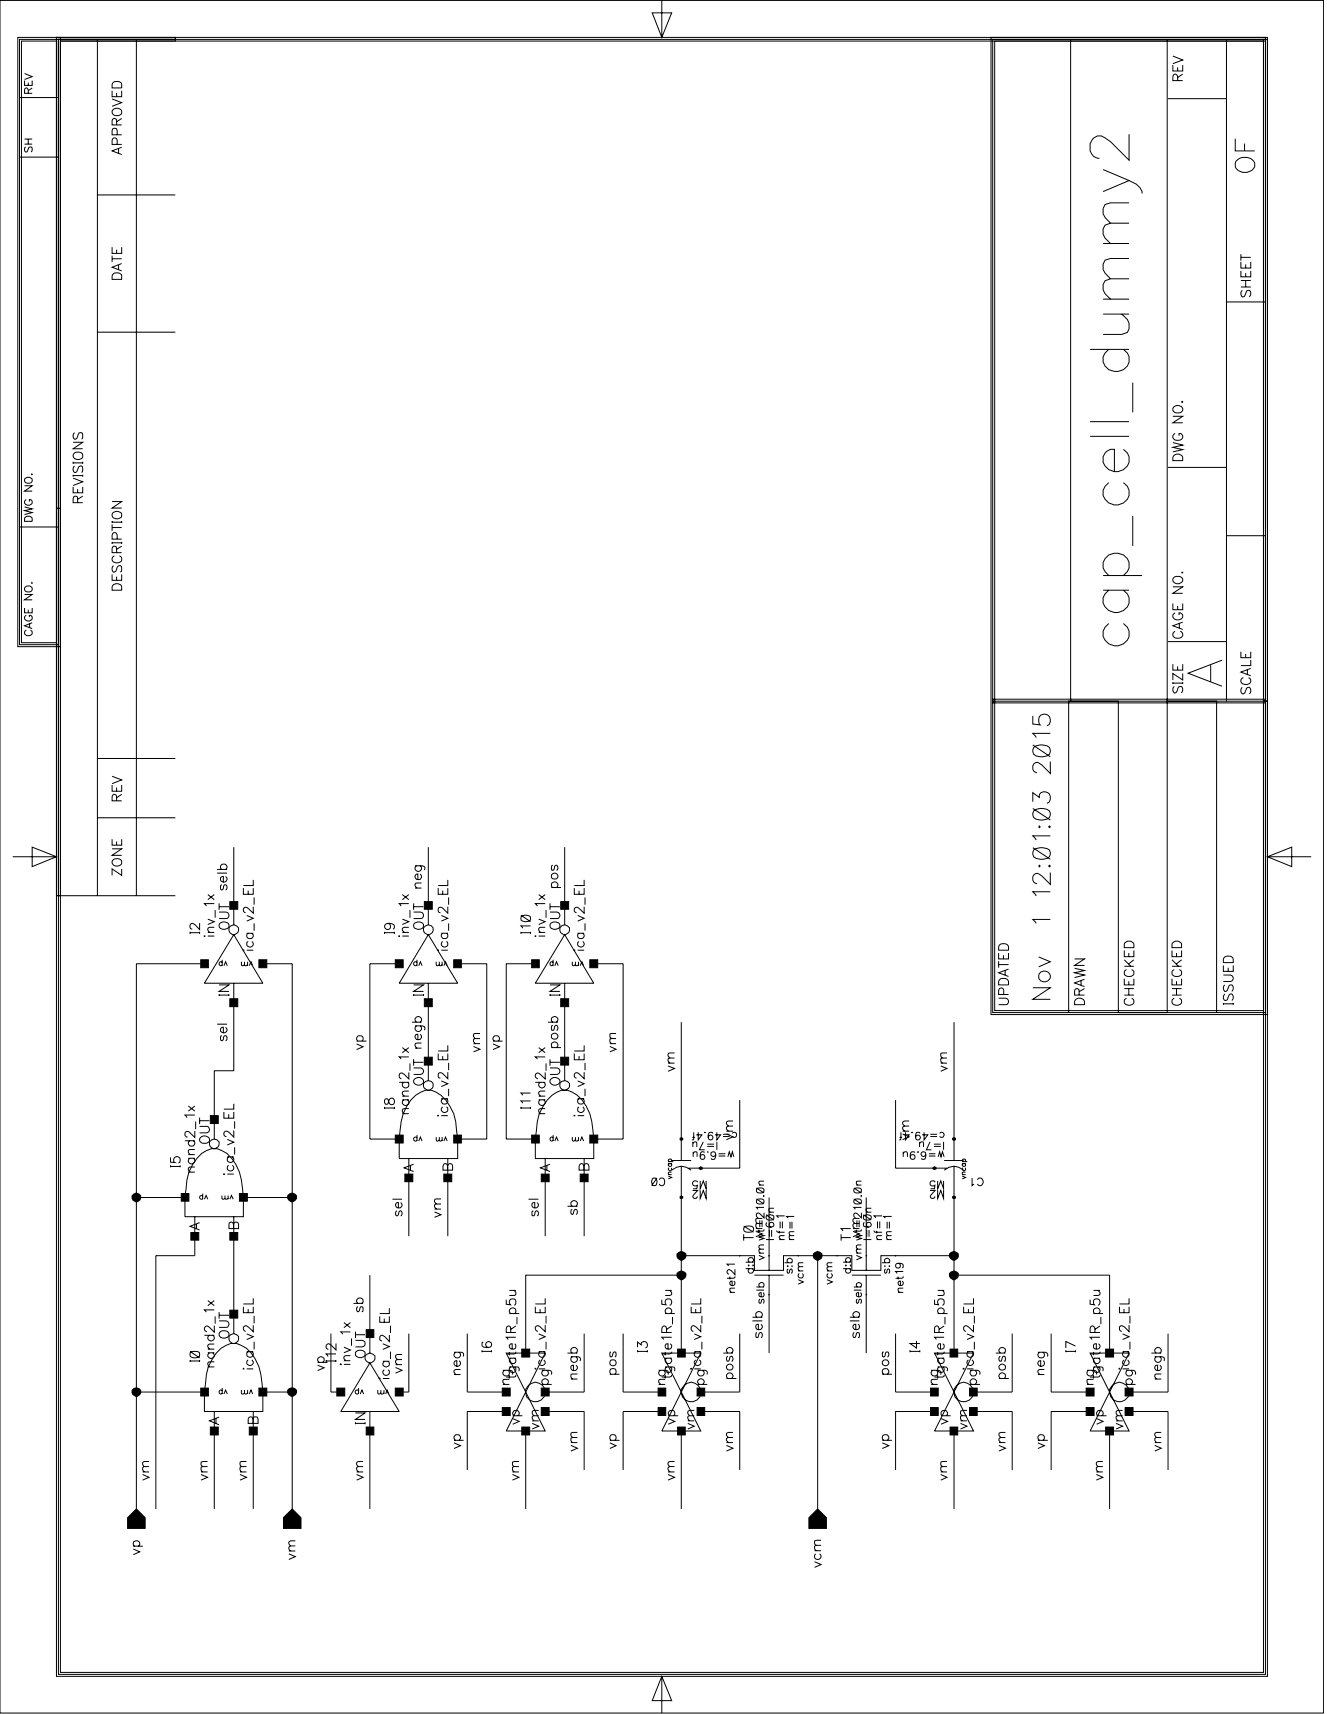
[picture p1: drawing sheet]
<svg xmlns="http://www.w3.org/2000/svg" width="398mm" height="514mm" viewBox="0 0 398 514" stroke-linecap="round" stroke-linejoin="round" font-family="sans-serif">
<g fill="none" stroke="#000" stroke-width=".3">
<path d="M0 .1h396.9v513.6h-396.9M5.3 11.2h12.8v141.2h-1.2v-140.1h-10.5v180.4h10.5v-40.3h1.2v41.5h-12.8zM5.8 11.8h11.7v181.5h-11.7zM16.9 11.2h362.6v1.1h-361.4v489.2h360.8v-489.7h1.2v490.9h-363.2zM16.9 11.2h35.7v1.1h-34.5v256.3h-1.2zM17.5 11.8h362v490.3h-362zM29.2 11.8v256.8M40.9 11.8v256.8M195.6 3.9h5.8l-2.9 7.3zM198.5 .1v11.1M297.2 11.2h82.9v199.1h-1.2v-198h-80.6v290.8h80.6v-92.8h1.2v93.9h-82.9zM297.7 11.8h81.8v291.9h-81.8z"/>
<path d="M321.1 11.8v198.5M350 11.8v198.5M351.7 19.5v1.8h3v-1.8M351.7 16.8l3 1.2-3 1.1M367.8 11.8v198.5M5.8 29.3h11.7M7.4 24.2v1.4h2.3v-1.4M7.4 22.1l2.3 .9-2.3 .8M8.5 28v-1l-.5-.6h-.2l-.3 .2-.1 1.4h2.3M8.5 24.8v.8M9.7 26.4l-1.2 .8M33.6 29.7l2.9 1.1-2.9 1.1"/>
<path d="M33.6 27.2v1.8h2.9v-1.8M34 32.7a1.51 1.51 0 0 1 2.5 1.1 1.5 1.5 0 0 1-1.6 .9 1.5 1.5 0 0 1-1.3-1.4zM34 24.7l.7-.3a1.37 1.37 0 0 1 1.8 1v1h-2.9v-1zM35 37.5v-1.3a.74 .74 0 0 0-.9-.7l-.5 .7v1.3h2.9M35 27.9v1.1M36.5 35.5l-1.5 1M350.3 29.6h17.5M353.1 24.2l-.1-1.6-.4-.4-.6 .2-.3 .6v1.2h3M353.1 20.2v1.1M354.7 22.2l-1.6 1M5.8 47.1h11.7M7.4 43.2h2.3"/>
<path d="M7.4 41.7h2.3M7.7 44.1a.88 .88 0 0 0 .2 1.5l.2-.1 .5-1.3 .7-.1a.97 .97 0 0 1 0 1.5M8.5 41.7v1.5M29.2 58.5h23.4M35.1 43.3v-1.3a.77 .77 0 0 0-.5-.6 .77 .77 0 0 0-.8 .2l-.2 1.7h2.9M35.1 40.4v-1.2l-.2-.6h-1l-.3 .6v1.2h2.9M35.6 44.6v1.3M36.5 44.2l-2.9 1.1 2.9 1.1M330.8 50.8l7.8 3.3a4.6 4.6 0 0 1 3.9 3.9M338.6 40.3v7.7l-5.6-5.5-1.6-1.1a2.75 2.75 0 0 0-4.5 1.7v2.2a2.75 2.75 0 0 0 2.8 2.2M338.6 54.1l-7.8 3.3M370.4 41.6v3.7h5.9"/>
<path d="M370.7 48.3a3.4 3.4 0 0 1 5.6 .6 2.48 2.48 0 0 1-2.3 2.8 2.71 2.71 0 0 1-3.6-2.8zM373.2 43.1v2.2M33.6 74.1v1.9h2.9v-1.9M33.6 76.7v1.9M33.6 77.6h2.9M35 74.9v1.1M35.6 79.5v1.3M36.5 79l-2.9 1.1 2.9 1.1M330.8 73h7.8M338.6 77.5h-5.6l-1.6 .5-.6 1.2v1.6l.6 1.1 1.6 1.7M338.6 66.9h-5.6l-1.6 .6-.6 1.1v1.6l.6 1.2 1.6 1.6M338.6 60.8h-5.6l-1.6 .5-.6 1.2v1.6l.6 1.1 1.6 1.7"/>
<path d="M372.1 78.5v1.9h3v-1.9M372.1 77.2h3M372.1 76.2v2M373.5 79.3v1.1M29.2 99.6h23.4M33.8 82.3a1.62 1.62 0 0 1 2.7 .5v1h-2.9zM330.8 94.2h7.8M330.8 89.7h7.8M336.4 94.2l1.7 1.6 .5 1.2v1.6l-.5 1.1-1.7 .6h-5.6M338.6 83.6h-5.6l-1.6 .6-.6 1.1v1.6l.6 1.2 1.6 1.6M367.8 90.6h11.7M372.1 81.2v1.8h3v-1.8"/>
<path d="M372.1 86.1h3M372.1 84.1h3M372.5 87.1a1.09 1.09 0 0 0-.4 1.1 1.09 1.09 0 0 0 .8 .8 1.89 1.89 0 0 0 .9-1.7 .7 .7 0 0 1 1.1 0 1.35 1.35 0 0 1-.3 1.7M373.5 81.9v1.1M373.5 84.1v2M326.9 104.8h11.7M332.5 104.8a3.6 3.6 0 0 0-1.5 4.5 3.6 3.6 0 0 0 4.3 2.1 3.5 3.5 0 0 0 3.3-2.7 3.5 3.5 0 0 0-1.7-3.9M339.7 114.8v8.9M21.9 132.6h2.9l-2.9 2h2.9M21.9 138.5v.6M21.9 138.8h2.9M22.4 139.7a1.1 1.1 0 0 0-.5 1.1 1.1 1.1 0 0 0 .7 .9l.4-.3 .5-1.1a.73 .73 0 0 1 .5-.5 .73 .73 0 0 1 .7 .2 1.65 1.65 0 0 1-.2 1.7"/>
<path d="M22.4 135.8a1.46 1.46 0 0 1 1.5-.2 1.46 1.46 0 0 1 .9 1.3 1.5 1.5 0 0 1-1.6 .9 1.5 1.5 0 0 1-1.3-1.4zM22.4 129.8a1.1 1.1 0 0 0-.5 1 1.1 1.1 0 0 0 .7 .9l.4-.3 .6-1.4a.7 .7 0 0 1 1.1 0 1.65 1.65 0 0 1-.2 1.7M24.8 138.5v.6M326.9 130.9h11.7M326.9 126.4h11.7M336.9 134.7a3.7 3.7 0 0 1 1.5 4.6 3.7 3.7 0 0 1-4.2 2.1 3.4 3.4 0 0 1-3.4-2.8 3.4 3.4 0 0 1 2.2-3.9h1.2v6.7M351.7 132.7l3 .8-3 .7 3 .6-3 .7M351.7 124.8h3l-3 2h3M351.9 136.8a1.58 1.58 0 0 1 1.9-.5 1.58 1.58 0 0 1 .9 1.8h-3zM352.1 121.9a1.59 1.59 0 0 1 2.6 1.2 1.77 1.77 0 0 1-3 0v-.6zM352.4 130a1.05 1.05 0 0 0-.7 1.2 1.05 1.05 0 0 0 1.1 .8 1.34 1.34 0 0 0 1.9-1.3 .88 .88 0 0 0-1.1-.7v.7M354.5 120.4l.2 .1-.2 .2-.2-.2z"/>
<path d="M5.8 158h11.7M7.4 152l2.3 .6-2.3 .5 2.3 .6-2.3 .6M7.4 145.7h2.3l-2.3 1.6h2.3M7.5 155.2a1.29 1.29 0 0 1 2.2 .4v.7h-2.3zM7.5 143.6a1.17 1.17 0 0 1 1.4-.5 1.17 1.17 0 0 1 .7 1.4 1.17 1.17 0 0 1-1.5 .5 1.17 1.17 0 0 1-.6-1.4zM7.9 149.8a.88 .88 0 0 0-.5 1 .88 .88 0 0 0 .8 .7h.6a.85 .85 0 0 0 .9-.8 .85 .85 0 0 0-.9-.9v.6M9.6 142.1v.3zM21.9 146v1.8h2.9v-1.8M21.9 143.4l2.9 1.1-2.9 1.1M21.9 142.4v.6M21.9 142.6h2.9M23.3 150.7l-.1-1.6-.4-.3-.6 .1-.3 .6v1.2h2.9"/>
<path d="M23.3 146.7v1.1M24.8 148.8l-1.5 .9M24.8 142.4v.6M33.6 150.4h2.9l-2.9 2h2.9M33.6 156.3v.5M33.6 157.3v1.9M33.6 158.2h2.9M33.6 156.6h2.9M34 153.6a1.69 1.69 0 0 1 2.5 .6v.5a1.5 1.5 0 0 1-1.6 .9 1.5 1.5 0 0 1-1.3-1.4zM36.5 156.3v.5M332.5 144.7a3.6 3.6 0 0 0-1.7 4 3.6 3.6 0 0 0 3.4 2.7 3.7 3.7 0 0 0 4.1-2.2 3.7 3.7 0 0 0-1.4-4.5M339.7 154.7v9"/>
<path d="M350.3 140.2h17.5M7.4 178.3h2.3l-2.3 1.6h2.3M7.5 176.1a1.17 1.17 0 0 1 1.4-.4 1.17 1.17 0 0 1 .7 1.4 1.17 1.17 0 0 1-1.5 .4 1.17 1.17 0 0 1-.6-1.4zM9.6 174.7v.3zM33.6 172.3v1.7h2.9v-1.7M33.6 162.5v.6M33.6 162.8h2.9M34 175.3a1.64 1.64 0 0 1 2.5 .7v1h-2.9v-1zM34 169.6a1.1 1.1 0 0 0-.4 1.1 1.1 1.1 0 0 0 .7 .9l.4-.3 .6-1.4 .8-.3a1.26 1.26 0 0 1 0 2M34.3 166.7a1.09 1.09 0 0 0-.7 1.2 1.09 1.09 0 0 0 1.1 .9h.7a1.09 1.09 0 0 0 1.1-.9 1.09 1.09 0 0 0-.7-1.2M35 165.7v-1.2a.74 .74 0 0 0-.9-.7l-.5 .7v1.2h2.9M35 172.9v1.1"/>
<path d="M35.1 161.7v-1.2l-.2-.6-.8-.2-.5 .8v1.2h2.9M36.5 163.8l-1.5 .9M36.5 162.5v.6M330.8 177h7.8M330.8 172.6h11.7M332.5 177a3.6 3.6 0 0 0-1.7 4 3.6 3.6 0 0 0 3.4 2.7 3.7 3.7 0 0 0 4.1-2.2 3.7 3.7 0 0 0-1.4-4.5M332.5 172.6a3.7 3.7 0 0 1-1.5-4.6 3.7 3.7 0 0 1 4.3-2.1 3.6 3.6 0 0 1 3.3 2.8 3.6 3.6 0 0 1-1.7 3.9M351.7 176h3l-3 1.9h3M352.1 173.1a1.53 1.53 0 0 1 1.6-.2 1.53 1.53 0 0 1 1 1.3 1.55 1.55 0 0 1-1.7 .9 1.55 1.55 0 0 1-1.3-1.5zM354.3 171.7h.4l-.2 .1zM367.8 160.7h11.7M7.4 182.3v1.5h2.3v-1.5"/>
<path d="M7.9 188.9a.88 .88 0 0 0-.5 1 .88 .88 0 0 0 .8 .7h.6a.88 .88 0 0 0 .9-.7 .88 .88 0 0 0-.6-1M7.9 184.5l-.4 .4a1.1 1.1 0 0 0 1 1.4 1.1 1.1 0 0 0 1.1-1.4l-.8-.4v.5M8.5 182.8v1M8.9 187.1v1.1M9.7 186.7l-2.3 1 2.3 .8M332.5 187a3.6 3.6 0 0 0-1.7 4 3.6 3.6 0 0 0 3.4 2.7 3.7 3.7 0 0 0 4.1-2.2 3.7 3.7 0 0 0-1.4-4.5M350.3 192.4h17.5M351.7 199.2v1.8h3v-1.8M351.7 181v1.8h3v-1.8M352.4 189.4a1.05 1.05 0 0 0-.5 1.5 1.8 1.8 0 0 0 2.8-.3 1.08 1.08 0 0 0-.8-1.2M352.4 183.8a1.09 1.09 0 0 0-.7 1.2 1.09 1.09 0 0 0 1.1 .9h.8a1.06 1.06 0 0 0 1.1-1.1 1.06 1.06 0 0 0-1.1-1v.6M353.1 181.7v1.1"/>
<path d="M353.1 199.9v1.1M353.7 187v1.3M354.7 186.6l-3 1.1 3 1.1M363.1 199.5v4.8M366.4 198l-10.1 3.9 10.1 3.9M372.1 195.5v1.7h3v-1.7M373.5 196.1v1.1M375.1 197.9v1.7h-3M297.7 209.7h81.8v1.1h-81.8zM297.7 210.3h81.8M309.7 214.7v2.4l2.2 .3a1.87 1.87 0 0 1 0-2.8 1.87 1.87 0 0 1 2.8 .3 1.87 1.87 0 0 1-.8 2.7M315 219.9h-5.3l1 1.3"/>
<path d="M351.7 204.6v.5M351.7 204.9h3M352.1 205.9a1.12 1.12 0 0 0 .3 1.9 2.12 2.12 0 0 0 1-1.7 .7 .7 0 0 1 1.1 0 1.35 1.35 0 0 1-.3 1.7M354.7 202v1.9l-3-1.9v1.9M354.7 204.6v.5M372.5 206.1a1.08 1.08 0 0 0-.4 1.1 1.08 1.08 0 0 0 .8 .9l.4-.3 .4-1.1a.68 .68 0 0 1 .5-.5 .68 .68 0 0 1 .7 .2 1.29 1.29 0 0 1-.3 1.7M372.9 203.2a1.04 1.04 0 0 0-.8 1.3 1.04 1.04 0 0 0 1.2 .8 1.2 1.2 0 0 0 1.5-.4 1.2 1.2 0 0 0-.2-1.6l-.2-.1M374.1 200.9v1.3M375.1 200.4l-3 1.1 3 1.1M29.2 227.5h23.4M33.6 235.4v1.9h2.9v-1.9M33.6 232.8l2.9 1.1-2.9 1.1"/>
<path d="M35 236.2v1.1M36.5 238.2l-1.5 1M309.7 223.4l5.3 3.5M310 224.2a4 4 0 0 1 4.7 0 1.73 1.73 0 0 1-.8 2.5 4.2 4.2 0 0 1-3.9-.5l-.3-.8zM315 228.4v3.5l-3.3-3a1.2 1.2 0 0 0-2 .8v1a1.32 1.32 0 0 0 1.3 1M3.8 256.9h13.1M9.7 254l7.2 2.9-7.2 3zM29.2 245.2h23.4M33.6 254.6h2.9l-2.9 1.9h2.9M33.6 251.7v1.7h2.9v-1.7M34 257.8a1.46 1.46 0 0 1 1.6-.3 1.46 1.46 0 0 1 .9 1.4 1.5 1.5 0 0 1-1.6 .8 1.5 1.5 0 0 1-1.3-1.3zM35 240.2v-1.3a.68 .68 0 0 0-.4-.6 .68 .68 0 0 0-.7 .1l-.3 .5v1.3h2.9"/>
<path d="M35 252.3v1.1M70.1 254v23.3M124.5 259.6l2.6 .2 .3 .3-.1 .8M124.9 259.6a.94 .94 0 0 0-.2 1.4 .94 .94 0 0 0 1.4 0 .94 .94 0 0 0-.1-1.4M128.4 254v23.3M165.8 259.5a1.12 1.12 0 0 0-.4 1.4h.6l.3-1 .6-.4a.88 .88 0 0 1 0 1.5M169.3 254v23.3M309.7 240.4v-2.7l2 1.4a1.7 1.7 0 0 1 1.9-1.7 1.7 1.7 0 0 1 1.4 2.2l-.3 .8-.8 .5M309.7 254.2l5.3 3.5M309.7 242.4l5.3 3.5M310 254.9a4.4 4.4 0 0 1 4.7 0 1.73 1.73 0 0 1-.8 2.5 4.2 4.2 0 0 1-3.9-.5l-.3-.7zM310 243.2a4 4 0 0 1 4.7 0 1.66 1.66 0 0 1-.8 2.5 4.2 4.2 0 0 1-3.9-.5l-.3-.8z"/>
<path d="M311.7 259.5l.2 .2-.2 .3-.2-.3zM311.7 247.7l.2 .2-.2 .3-.2-.3zM314.7 259.5l.3 .2-.3 .3-.2-.3zM314.7 247.7l.3 .2-.3 .3-.2-.3zM315 250.7h-5.3l1 1.2M380.1 256.9l7.2-2.9v5.9zM380.1 256.9h13.1M17.5 268.6v-256.8h35.1h-35.1v256.8h35.1M36.5 260.6v1.9l-2.9-1.9v1.9M57 279.4v.6M57 279.7h2.9M59.9 276.8v2l-1.4-1.5a.87 .87 0 0 0-1.4-.1v1.1l.6 .3"/>
<path d="M59.9 279.4v.6M62.3 275.6l2 .8-2 .8M62.3 279.6h2M62.3 268.3l2 1.5M64.3 278.1l-1.8 .2-.2 .6 .5 .7M64.3 271h-3l.6 .7M64.3 268.3l-2 1.5M64.5 272.9v2.3M65.1 261.8h3M65.1 260.7h3M65.7 273.5h2.1a.98 .98 0 0 1 .9 1 .98 .98 0 0 1-.9 1h-2.1M65.7 270.9v1.9"/>
<path d="M65.7 271.9h3M65.9 277a1.76 1.76 0 0 1 2.8 .3 1.41 1.41 0 0 1-.8 1.4 1.41 1.41 0 0 1-1.5-.2 .97 .97 0 0 1-.5-1.5zM66.5 265.3a.95 .95 0 0 0 0 1.6l.5-.4 .2-1 .4-.2a.95 .95 0 0 1 0 1.6M66.5 260.7a.9 .9 0 0 1-.1-1.3 .9 .9 0 0 1 1.4 0 .9 .9 0 0 1-.2 1.3M67.6 262.8a.93 .93 0 0 1 .2 1.4 .93 .93 0 0 1-1.4 0 .93 .93 0 0 1 .2-1.4h.4v1.7M73 266.3v1.9h2.9v-1.9M74 274.5l1.9 .9-1.9 .8M74 279.9h1.9M74.4 279.9a.9 .9 0 0 0-.1 1.3 .9 .9 0 0 0 1.3 0 .9 .9 0 0 0-.1-1.3M74.4 267.1v1.1M75.9 271.9v2l-1.4-1.4a.93 .93 0 0 0-1.2-.3l-.3 .4v.6l.7 .5M75.9 263.9v1.7h-2.9"/>
<path d="M76.2 269.1v2.2M76.2 276.9v2.2M115.3 279.4v.6M115.3 279.7h3M116.3 276.9a.93 .93 0 0 1 .9 1.3 .93 .93 0 0 1-1.5 .4 .93 .93 0 0 1 0-1.5 1.58 1.58 0 0 1 2.6 1l-.4 .5M118.3 279.4v.6M120.6 275.6l2 .8-2 .8M120.6 279.6h2M120.6 268.3l2 1.5M122.6 278.1l-1.8 .2-.2 .6 .6 .7M122.6 271h-2.9l.5 .7M122.6 268.3l-2 1.5"/>
<path d="M122.9 272.9v2.3M124 273.5h2.2a.98 .98 0 0 1 .8 1 .98 .98 0 0 1-.8 1h-2.2M124 270.9v1.9M124 271.9h3M124.2 277a1.58 1.58 0 0 1 1.7-.5 1.58 1.58 0 0 1 1.1 1.3 1.68 1.68 0 0 1-3 0zM124.5 266.3h1.9M126 262.1a.94 .94 0 0 1 .2 1.3 .94 .94 0 0 1-1.3 .2 .94 .94 0 0 1-.2-1.3l.6-.2v1.7M126.4 264.8l-1.8 .1-.1 .7 .6 .7M131.4 266.3v1.9h2.9v-1.9M132.3 274.5l2 .9-2 .8M132.3 279.9h2M132.8 279.9a.9 .9 0 0 0-.2 1.3 .9 .9 0 0 0 1.4 0 .9 .9 0 0 0-.1-1.3"/>
<path d="M132.8 267.1v1.1M134.3 271.9v2l-1.4-1.4a.94 .94 0 0 0-1.4-.2v1.1l.6 .3M134.3 263.9v1.7h-2.9M134.5 269.1v2.2M134.5 276.9v2.2M156.2 279.4v.6M156.2 279.7h2.9M156.2 274.4l2.9 2M156.3 274.9a2.32 2.32 0 0 1 2.7 0 1.02 1.02 0 0 1-.4 1.3 2.36 2.36 0 0 1-2.3-.2zM159.1 277.7h-2.9l.5 .6M159.1 279.4v.6M161.5 275.6l2 .8-2 .8"/>
<path d="M161.5 279.6h2M161.5 268.3l2 1.5M163.5 278.1l-1.8 .2-.2 .6 .6 .7M163.5 271h-3l.6 .7M163.5 268.3l-2 1.5M163.7 272.9v2.3M164.9 273.5h2.1a.98 .98 0 0 1 .9 1 .98 .98 0 0 1-.9 1h-2.1M164.9 270.9v1.9M164.9 271.9h3M165.1 277a1.76 1.76 0 0 1 2.8 .3 1.41 1.41 0 0 1-.8 1.4 1.41 1.41 0 0 1-1.5-.2 .97 .97 0 0 1-.5-1.5zM165.4 266.1h2.8M165.8 266.1a.94 .94 0 0 1-.2-1.3 .94 .94 0 0 1 1.4 0 .94 .94 0 0 1-.1 1.3"/>
<path d="M172.2 266.3v1.9h3v-1.9M173.2 274.5l2 .9-2 .8M173.2 279.9h2M173.7 279.9a.9 .9 0 0 0-.2 1.3 .9 .9 0 0 0 1.4 0 .9 .9 0 0 0-.1-1.3M173.7 267.1v1.1M175.2 271.9v2l-1.5-1.4a.93 .93 0 0 0-1.1-.3l-.4 .4v.6l.7 .5M175.2 263.9v1.7h-3M175.4 269.1v2.2M175.4 276.9v2.2M315 275.7h-5.3l1 1.2M315 267.4h-5.3l1 1.3M315 261.7v3.5l-3.3-3a1.2 1.2 0 0 0-2 .7v1a1.32 1.32 0 0 0 1.3 1.1"/>
<path d="M61.2 280.7h.3l-.2 .2zM61.3 289h-20.4v163.5M62.3 280.7h2M65.7 295.4h3l-3 1.9h3M65.7 298.2v.5M65.7 298.4h3M66.6 288.7a.53 .53 0 0 0-.7-.1 .53 .53 0 0 0 0 .8 .53 .53 0 0 0 .7-.1M66.6 287.8v1.8M67.1 289.6l.5-1.2 .6 1.2M68.7 298.2v.5M70.1 280.3l8.7 14.6h-17.5zM70.1 294.9v26.2h-5.8v20.5"/>
<path d="M72.4 288.4l.1 1.1 .4 .1 .4-.3M72.9 284.9h.3l-.2 .2zM73.3 288.4l.1 1.1 .4 .1 .5-.3M74 284.9h1.9M74.3 288.4v1.2M74.4 282.3a.94 .94 0 0 0-.1 1.4 .94 .94 0 0 0 1.4 0 .94 .94 0 0 0-.2-1.4M74.8 289.6l.5-1.2 .5 1.2M78.8 289h8.8v163.5M119.5 280.7h.3l-.1 .2zM119.7 289h-8.8v52.6h8.8M120.6 280.7h2M124 295.4h3l-3 1.9h3"/>
<path d="M124 298.2v.5M124 298.4h3M125.1 288.7a.57 .57 0 0 0-.9-.1 .57 .57 0 0 0 0 .8 .57 .57 0 0 0 .9-.1M125.1 287.8v1.8M125.6 289.6l.5-1.2 .5 1.2M127 298.2v.5M128.4 280.3l8.8 14.6h-17.5zM128.4 294.9v29.2M130.8 288.4l.1 1.1 .4 .1 .4-.3M131.2 284.9h.3l-.1 .2zM131.7 288.4l.1 1.1 .4 .1 .4-.3M132.3 284.9h2"/>
<path d="M132.6 288.4v1.2M132.8 282.3a.94 .94 0 0 0-.2 1.4 .94 .94 0 0 0 1.4 0 .94 .94 0 0 0-.1-1.4M133.1 289.6l.5-1.2 .5 1.2M137.2 289h8.8v52.6h-8.8M160.4 280.7h.3l-.2 .2zM160.5 289h-8.7v52.6h8.7M161.5 280.7h2M164.9 295.4h3l-3 1.9h3M164.9 298.2v.5M164.9 298.4h3M165.9 288.7a.53 .53 0 0 0-.8-.1 .53 .53 0 0 0 0 .8 .53 .53 0 0 0 .8-.1M165.9 287.8v1.8"/>
<path d="M166.4 289.6l.5-1.2 .5 1.2M167.9 298.2v.5M169.3 280.3l8.8 14.6h-17.6zM169.3 294.9v29.2M171.6 288.4l.1 1.1 .4 .1 .5-.3M172.2 284.9h.2l-.2 .2zM172.6 288.4v1.1l.5 .1 .4-.3M173.2 284.9h2M173.5 288.4v1.2M173.7 282.3a.94 .94 0 0 0-.2 1.4 .94 .94 0 0 0 1.4 0 .94 .94 0 0 0-.1-1.4M174 289.6l.5-1.2 .5 1.2M178.1 289h8.8v52.6h-8.8"/>
<path d="M299.5 299.3h2.1a.98 .98 0 0 1 .8 1 .98 .98 0 0 1-.8 1h-2.1M299.5 285.8v1.8h2.9v-1.8M299.5 289.3h2.9M299.5 288.2v2M299.6 293.9a1.69 1.69 0 0 1 2.8 .4v1.1h-2.9zM299.6 283.5a1.69 1.69 0 0 1 2.8 .4v1h-2.9zM300.9 286.5v1.1M301 298.2v-1.2a.76 .76 0 0 0-.5-.7 .76 .76 0 0 0-.8 .2l-.2 .5v1.2h2.9M301.4 291v1.4M302.4 290.6l-2.9 1.1 2.9 1.1M309.7 296.2h5.3l-5.3 3.5h5.3M311.5 287l3.5 1.4-3.5 1.5"/>
<path d="M322.2 290.4l3 .6-3 .7 3 .7-3 .8M322.2 287.6h3l-3 1.9h3M322.4 299.9a1.58 1.58 0 0 1 2-.4 1.58 1.58 0 0 1 .8 1.8h-3zM323.6 298.4l-.1-1.7-.7-.2-.4 .2-.2 .4v1.3h3M324.2 294.1v1.3M325.2 293.7l-3 1.1 3 1.1M325.2 296.5l-1.6 .9M337.1 293.5v1.9h2.9v-1.9M337.1 285v1.9h2.9v-1.9M337.1 298.4h2.9M337.1 296.5h2.9M337.1 289.8h2.9"/>
<path d="M337.1 287.8l2 2M337.2 282.8a1.58 1.58 0 0 1 2-.5 1.58 1.58 0 0 1 .8 1.9h-2.9zM337.8 299.3a1.09 1.09 0 0 0-.7 1.3 1.09 1.09 0 0 0 1.1 .9h.7a1.09 1.09 0 0 0 1.1-.9 1.09 1.09 0 0 0-.7-1.3M337.8 290.8a1.05 1.05 0 0 0-.7 1.2 1.05 1.05 0 0 0 1.1 .8 1.28 1.28 0 0 0 1.4-.2 1.28 1.28 0 0 0 .3-1.4l-.6-.4M338.5 285.8v1.1M338.5 294.3v1.1M338.5 296.5v1.9M340 287.8l-1.6 1.3M351.5 293.5v1.9h2.8v-1.9M351.5 285v1.9h2.8v-1.9M351.5 298.4h2.8M351.5 296.5h2.8"/>
<path d="M351.5 289.8h2.8M351.5 287.8l1.9 2M351.5 282.8a1.58 1.58 0 0 1 2-.5 1.58 1.58 0 0 1 .8 1.9h-2.8zM352.1 299.3a1.09 1.09 0 0 0-.7 1.3 1.09 1.09 0 0 0 1.2 .9h.6a1.09 1.09 0 0 0 1.1-.9 1.09 1.09 0 0 0-.6-1.3M352.1 290.8a1.05 1.05 0 0 0-.6 1.2 1.05 1.05 0 0 0 1.1 .8 1.28 1.28 0 0 0 1.3-.2 1.28 1.28 0 0 0 .3-1.4l-.5-.4M352.8 285.8v1.1M352.8 294.3v1.1M352.8 296.5v1.9M354.3 287.8l-1.6 1.3M366.9 292.4h2.1a.98 .98 0 0 1 .8 1 .98 .98 0 0 1-.8 .9h-2.1M366.9 289.5v1.8h2.9v-1.8M367.3 298.1a1.08 1.08 0 0 0-.5 1.1 1.08 1.08 0 0 0 .8 .8l.5-.5a1.65 1.65 0 0 1 .9-1.4 1.08 1.08 0 0 1 .8 .8 1.08 1.08 0 0 1-.4 1.1"/>
<path d="M367.3 295.4a1.09 1.09 0 0 0-.5 1 1.09 1.09 0 0 0 .8 .9 1.89 1.89 0 0 0 1-1.7 .7 .7 0 0 1 1.1 0 1.35 1.35 0 0 1-.3 1.7M367.3 287l.7-.3a1.37 1.37 0 0 1 1.8 1v1h-2.9v-1zM368.3 290.2v1.1M65.1 307.1h3M66.5 310.6a.86 .86 0 0 0 0 1.5l.5-.4 .2-1 .4-.1a.86 .86 0 0 1 0 1.5M67.6 308.1a.93 .93 0 0 1 .2 1.3 .93 .93 0 0 1-1.4 0 .93 .93 0 0 1 .2-1.3h.4v1.7M106.9 313.1l2 .8-2 .8M106.9 312.2h3M107.4 312.2a.9 .9 0 0 1-.2-1.3 .9 .9 0 0 1 1.4 0 .9 .9 0 0 1-.1 1.3M120.6 314.2l2 1.5M122.6 316.9h-2.9l.5 .7M122.6 314.2l-2 1.5"/>
<path d="M122.9 318.9v2.2M123.5 306.5h2.9M124 318.6h3M124 317.6v2M124.5 307.6l2.6 .2a.7 .7 0 0 1 .2 1.1M124.5 314.3h1.9M124.9 307.6a.94 .94 0 0 0-.2 1.4 .94 .94 0 0 0 1.4 0 .94 .94 0 0 0-.1-1.4M124.9 306.5a.94 .94 0 0 1-.2-1.4 .94 .94 0 0 1 1.4 0 .94 .94 0 0 1-.1 1.4M126 310.2a.92 .92 0 0 1 .1 1.3 .92 .92 0 0 1-1.3 .1 .92 .92 0 0 1-.1-1.3l.6-.1v1.6M126.4 312.8l-1.8 .1-.1 .7 .6 .7M131.4 315.9v1.9h2.9v-1.9M132.8 316.7v1.1"/>
<path d="M134.3 313.5v1.7h-2.9M134.5 318.7v2.2M142 313.8l1.9 .9-1.9 .7M142 313h1.9M143.9 311.4l-1.7 .1a.97 .97 0 0 0 .3 1.5M143.9 309.9l-1.7 .1a.97 .97 0 0 0 .3 1.4M147.8 313.1l2 .8-2 .8M147.8 312.2h2.9M148.3 312.2a.9 .9 0 0 1-.2-1.3 .9 .9 0 0 1 1.4 0 .9 .9 0 0 1-.1 1.3M161.5 314.2l2 1.5M163.5 316.9h-3l.6 .7M163.5 314.2l-2 1.5"/>
<path d="M163.7 318.9v2.2M164.3 306.5h3M164.9 318.6h3M164.9 317.6v2M165.4 314.2h2.8M165.8 314.2a.94 .94 0 0 1-.2-1.4 .94 .94 0 0 1 1.4 0 .94 .94 0 0 1-.1 1.4M165.8 307.5a1.12 1.12 0 0 0-.4 1.4h.6l.3-1 .6-.4a.88 .88 0 0 1 0 1.5M165.8 306.5a.94 .94 0 0 1-.2-1.4 .94 .94 0 0 1 1.4 0 .94 .94 0 0 1-.1 1.4M172.2 315.9v1.9h3v-1.9M173.7 316.7v1.1M175.2 313.5v1.7h-3M175.4 318.7v2.2"/>
<path d="M182.9 313.8l1.8 .9-1.8 .7M182.9 313h1.8M184.7 311.4l-1.7 .1a1.1 1.1 0 0 0 .4 1.5M184.7 309.9l-1.7 .1a1.1 1.1 0 0 0 .4 1.4M200.3 319.7l2 .7-2 .9M200.3 318.8h2M202.3 317.3l-1.8 .1-.2 .7 .6 .7M202.3 315.8h-1.8l-.2 .8 .6 .7M204.3 306.5v41.5M282.1 319.7l1.9 .7-1.9 .9M282.1 318.8h1.9M284 317.3l-1.8 .1a1.1 1.1 0 0 0 .4 1.4"/>
<path d="M284 315.8h-1.8a1.1 1.1 0 0 0 .4 1.5M286.1 306.5v41.5M320.5 303.7v-93.4h14.9v93.4h14.6v-93.4h14.8v93.4M366.9 300.8v.5M366.9 301h2.9M369.8 300.8v.5M56.5 331.7l1.9 1.5M58.4 339.1v2l-1.4-1.4a.84 .84 0 0 0-.8-.4 .84 .84 0 0 0-.7 .5 1.03 1.03 0 0 0 .5 1.2h.2M58.4 334.4h-2.9l.5 .8M58.4 331.7l-1.9 1.5M58.7 336.3v2.3M59.9 337.8h2.1a.98 .98 0 0 1 .8 1 .98 .98 0 0 1-.8 .9h-2.1"/>
<path d="M59.9 336.1h2.9M59.9 335.2v1.9M67.1 333.5v1.8h3v-1.8M68.6 334.1v1.2M70.1 339v2l-1.4-1.4-1-.4-.6 .5v.6l.4 .4 .4 .1M70.1 331v1.6h-3M70.4 336.3v2.2M115.3 331.9v.6M115.3 332.3h3M115.5 329.6a1.08 1.08 0 0 0 .2 1.6l.6-.2 .1-.2a1.31 1.31 0 0 1 1.3-1.5 1.06 1.06 0 0 1 .6 1 1.06 1.06 0 0 1-.6 1 .86 .86 0 0 1-1.1-.9l-.3-.8-.3-.1zM118.3 331.9v.6M119.7 324.6h2.9"/>
<path d="M120.6 334h2M120.6 329.8h2M120.6 328.7h2M121.1 329.8a.94 .94 0 0 0-.2 1.4 .94 .94 0 0 0 1.4 0 .94 .94 0 0 0-.1-1.4M121.1 324.6a.94 .94 0 0 0-.2 1.4 .94 .94 0 0 0 1.4 0 .94 .94 0 0 0-.1-1.4M122.6 332.4l-1.8 .2-.2 .7 .6 .7M122.6 327.2l-1.8 .2-.2 .6 .6 .7M122.6 321.6v2l-1.4-1.4a.94 .94 0 0 0-1.4-.2v1.1l.6 .4M124 320.3h2.2a.98 .98 0 0 1 .8 .9 .98 .98 0 0 1-.8 1h-2.2M124.5 323.5a1.5 1.5 0 0 1 1.6-.3 1.5 1.5 0 0 1 .9 1.4 1.56 1.56 0 0 1-1.7 .8 1.56 1.56 0 0 1-1.3-1.4zM131.2 334.6h.3l-.1 .1zM132.3 324.1l2 .9-2 .8"/>
<path d="M132.3 334.6h2M132.3 329.5h2M132.8 331.9a.94 .94 0 0 0-.2 1.4 .94 .94 0 0 0 1.4 0 .94 .94 0 0 0-.1-1.4M132.8 329.5a.9 .9 0 0 0-.2 1.3 .9 .9 0 0 0 1.4 0 .9 .9 0 0 0-.1-1.3M134.3 321.5v2l-1.4-1.4a.94 .94 0 0 0-1.4-.2v1.1l.6 .3M134.5 326.5v2.2M156.2 332.3h2.9M156.2 331.9v.6M159.1 330.2h-2.9l.5 .6M159.1 327.8h-2.9l.5 .7M159.1 331.9v.6M160.5 324.6h3"/>
<path d="M161.5 334h2M161.5 329.8h2M161.5 328.7h2M162 329.8a.94 .94 0 0 0-.2 1.4 .94 .94 0 0 0 1.4 0 .94 .94 0 0 0-.1-1.4M162 324.6a.94 .94 0 0 0-.2 1.4 .94 .94 0 0 0 1.4 0 .94 .94 0 0 0-.1-1.4M163.5 332.4l-1.8 .2a.9 .9 0 0 0 .4 1.4M163.5 327.2l-1.8 .2-.2 .6 .6 .7M163.5 321.6v2l-1.4-1.4a.82 .82 0 0 0-.9-.4 .82 .82 0 0 0-.7 .6l.2 .7 .6 .4M164.9 320.3h2.1a.98 .98 0 0 1 .9 .9 .98 .98 0 0 1-.9 1h-2.1M165.4 323.5a1.53 1.53 0 0 1 1.6-.3 1.53 1.53 0 0 1 .9 1.4 1.55 1.55 0 0 1-1.7 .9 1.55 1.55 0 0 1-1.3-1.5zM172.2 334.5l.2 .1-.2 .1zM173.2 324.1l2 .9-2 .8"/>
<path d="M173.2 334.6h2M173.2 329.5h2M173.7 331.9a.94 .94 0 0 0-.2 1.4 .94 .94 0 0 0 1.4 0 .94 .94 0 0 0-.1-1.4M173.7 329.5a.9 .9 0 0 0-.2 1.3 .9 .9 0 0 0 1.4 0 .9 .9 0 0 0-.1-1.3M175.2 321.5v2l-1.5-1.4a.93 .93 0 0 0-1.1-.3l-.4 .4v.6l.7 .5M175.4 326.5v2.2M208 339.6v1.8l-.1 .4h-.4M209.4 339.6v2.2l1.1-1.5h-1.7M211.3 339.6h.2l-.2 .1zM213.7 339.9a.64 .64 0 0 0-.6-.4 .64 .64 0 0 0-.6 .5 1.11 1.11 0 0 0-.2 1.1 1.11 1.11 0 0 0 .9 .7 .73 .73 0 0 0 .6-.7 .73 .73 0 0 0-.7-.7 .73 .73 0 0 0-.8 .7M215 339.6v2.2l1.1-1.5h-1.7M217.8 339.2h2"/>
<path d="M219.6 339.9a.71 .71 0 0 1 1.1-.1 .71 .71 0 0 1 0 1 .71 .71 0 0 1-1.1-.1M219.8 337.7l-1.8 .2-.2 .6 .6 .7M219.8 336.2l-1.8 .1-.2 .7 .6 .7M221.8 329.9v20.4h-15.4M268.6 329.9v20.4h15.4M270.2 339.6v1.8l-.1 .4h-.4M270.7 339.2h1.9M271.5 339.6v2.2l1.1-1.5h-1.6M272.6 337.7l-1.8 .2-.1 .6 .6 .7M272.6 336.2l-1.8 .1-.1 .7 .6 .7M273.4 339.6h.2zM275.8 339.9a.64 .64 0 0 0-.6-.4 .64 .64 0 0 0-.5 .5l-.1 1.1a.72 .72 0 0 0 1 .7 .72 .72 0 0 0 .2-1.2 .72 .72 0 0 0-1.1 .1l-.1 .4"/>
<path d="M277.1 339.6v2.2l1.1-1.5h-1.7M281.8 339.9a.72 .72 0 0 1 1-.3l.3 .8a.73 .73 0 0 1-.5 .7 .73 .73 0 0 1-.8-.4M40.9 359.1h14.6M51.1 347.1v1.4l1.3 .1a1.02 1.02 0 0 1 0-1.5 1.02 1.02 0 0 1 1.6 .2 1.02 1.02 0 0 1-.5 1.5M51.1 349.5v.6M51.1 349.8h2.9M54 349.5v.6M55.5 359.1v5.8h17.5v-5.8M55.5 359.1l.3-2.6a13.9 13.9 0 0 1 4.7-10.6 5.2 5.2 0 0 1 6-.8 11.5 11.5 0 0 1 5.9 8.8l.6 5.2M55.5 342.1h2.9M56.5 351.5h1.9M56.5 347.3h1.9"/>
<path d="M56.5 346.2h1.9M56.9 347.3a.94 .94 0 0 0-.2 1.4 .94 .94 0 0 0 1.4 0 .94 .94 0 0 0-.1-1.4M56.9 342.1a.9 .9 0 0 0-.1 1.3 .9 .9 0 0 0 1.3 0 .9 .9 0 0 0-.1-1.3M58.4 350l-1.8 .1-.1 .7 .5 .7M58.4 344.7l-1.8 .1a.97 .97 0 0 0 .4 1.4M60 341.2a1.55 1.55 0 0 1 1.7-.5 1.55 1.55 0 0 1 1.1 1.4 1.79 1.79 0 0 1-2.9 0zM60.8 358.8a.51 .51 0 0 0-.8-.1 .51 .51 0 0 0 0 .8 .51 .51 0 0 0 .8-.1M60.8 357.9v1.7M61.3 359.6l.5-1.1 .5 1.1M66.5 358.5l.1 1 .5 .1 .4-.2M67.1 352l.2 .1-.2 .2zM67.5 358.5l.1 1 .4 .1 .4-.2"/>
<path d="M68.2 341.7l1.9 .8-1.9 .9M68.2 352.1h1.9M68.2 346.9h1.9M68.4 358.5v1.1M68.6 349.5a.94 .94 0 0 0-.2 1.4 .94 .94 0 0 0 1.4 0 .94 .94 0 0 0-.1-1.4M68.6 346.9a.94 .94 0 0 0-.2 1.4 .94 .94 0 0 0 1.4 0 .94 .94 0 0 0-.1-1.4M68.9 359.6l.5-1.1 .5 1.1M70.4 344v2.2M73 359.1h14.6M117.7 359.6h2.9M119.7 341.6v5.8h17.5v-5.8M119.7 341.6a20.1 20.1 0 0 1 3.5-11.7 7.2 7.2 0 0 1 6.2-3 11.6 11.6 0 0 1 7.3 9.4l.5 5.3"/>
<path d="M122.6 347.4v23.3M123.1 349.5v1.4M124 349.1l-2.8 1.1 2.8 1.1M125.1 341.2a.57 .57 0 0 0-.9 0 .57 .57 0 0 0 0 .8 .57 .57 0 0 0 .9-.1M125.1 340.4v1.8M125.6 342.2l.5-1.2 .5 1.2M130.8 341l.1 1.1 .4 .1 .4-.4M131.7 341l.1 1.1 .4 .1 .4-.4M132.2 359.5l-1.7 .1-.2 .8 .6 .7M132.6 341v1.2M133.1 342.2l.5-1.2 .5 1.2M134.2 349.7a.73 .73 0 0 0-.9-.7l-.5 .7v1.2h2.9v-1.2a.72 .72 0 0 0-.4-.7 .72 .72 0 0 0-.8 .1l-.3 .6v1.2"/>
<path d="M134.3 347.4v23.3M158.5 359.6h3M160.5 341.6v5.8h17.6v-5.8M160.5 341.6l.4-2.6a13.4 13.4 0 0 1 6.1-11.5 5.1 5.1 0 0 1 6.1 1 14.3 14.3 0 0 1 4.7 10.5l.3 2.6M163.5 347.4v23.3M164 349.5v1.4M164.9 349.1l-2.8 1.1 2.8 1.1M165.9 341.2a.53 .53 0 0 0-.8 0 .53 .53 0 0 0 0 .8 .53 .53 0 0 0 .8-.1M165.9 340.4v1.8M166.4 342.2l.5-1.2 .5 1.2M171.6 341l.1 1.1 .4 .1 .5-.4M172.6 341v1.1l.5 .1 .4-.4"/>
<path d="M173.5 341v1.2M174 342.2l.5-1.2 .5 1.2M175.1 349.7l-.3-.6-.3-.1-.5 .1-.3 .6v1.2h2.9v-1.2l-.2-.6-.4-.1h-.4l-.3 .3-.2 1.6M175.2 347.4v23.3M195.7 353.4a.78 .78 0 0 1 1.1 .3 1.15 1.15 0 0 1-.7 1.9 1.46 1.46 0 0 1-.4-2.2zM197 353.3l-1.6 2.3M197.7 353.8a.83 .83 0 0 1 .9-.5 .83 .83 0 0 1 .7 .8v.6a.83 .83 0 0 1-.7 .9 .83 .83 0 0 1-.9-.6M200.4 352.7l1 .4-1 .4M200.4 352.3h1M200.4 349h1M200.4 348.4h1.5M200.7 350.2a.48 .48 0 0 0-.1 .7 .48 .48 0 0 0 .7 .1l.1-.4-.1-.4"/>
<path d="M200.7 349l-.3 .2 .3 .5a.49 .49 0 0 0 .6-.1 .49 .49 0 0 0 0-.6M200.7 348.4l-.3-.3 .3-.5h.6l.1 .3-.1 .5M201.4 350.9a4.2 4.2 0 0 1 5.9 0M201.4 351.5l-.9 .1-.1 .3 .3 .4M201.4 348h5.9M204.3 349.7v56.1M207.6 341.1h.8M207.7 357h1.5l-1.3 1.5v.6l.7 .3 .5-.6M207.8 342.9l.5-.5 .6 .1 .1 1.5M207.8 342.4v1.6M207.9 345.8l.5-.4 .6 .1v1.4M207.9 345.4v1.5"/>
<path d="M209.2 354.5a.82 .82 0 0 0-1.2-.2 .82 .82 0 0 0-.1 1.2 .82 .82 0 0 0 1.2 0l-.1 1h-1.1M210 357v2.4l.9-2.4 .9 2.4v-2.4M210 354.1v2.4l.9-2.4 .9 2.4v-2.4M210.9 342.4l-1.2 2.4h1.6M211.2 345.7v-.2a.78 .78 0 0 0-1.1 .3 1.44 1.44 0 0 0 .5 1.9 .7 .7 0 0 0 .8-.6 .7 .7 0 0 0-.6-.8 .7 .7 0 0 0-.8 .6M212.1 343.8h2M212.1 343.1h2M212.3 345.4v.2zM214.6 346.2a.72 .72 0 0 1-.9 .6 .72 .72 0 0 1-.4-1.1 .72 .72 0 0 1 1.2 0 1.24 1.24 0 0 1-.8 2l-.4-.4M215 342.4v2.4M215.5 346.7h2M215.5 346h2"/>
<path d="M216.8 340.8h2M216.8 340.1h2M217.8 340.1l2 .8-2 .9M218.3 346.9l.4-1.5 .5 1.5 .4-1.5 .4 1.5M226.8 359.5l2.3 1.6M226.8 356.2l2.3 1.6M226.9 359.9l.9-.4a.93 .93 0 0 1 1.3 .9 1.29 1.29 0 0 1-2.3 0zM226.9 356.6l.9-.4a.93 .93 0 0 1 1.3 .9 1.29 1.29 0 0 1-2.3 0zM227.6 355.4h1.5M229 358.5v.3zM229.1 354.2l-1.4 .1-.1 .6 .4 .5M230.6 359.1v21.9"/>
<path d="M256 359.5l2.3 1.6M256 356.2l2.3 1.6M256.1 359.9l.9-.4 .9 .1a.75 .75 0 0 1 .4 .7 .75 .75 0 0 1-.4 .7l-.6 .1a.93 .93 0 0 1-1.3-.9zM256.1 356.6l.9-.4a1.05 1.05 0 0 1 1.3 .6l-.1 .6-.9 .4a.93 .93 0 0 1-1.3-1zM256.8 355.4h1.5M258.2 358.5v.3zM258.3 354.2l-1.4 .1-.1 .6 .4 .5M259.8 359.1v21.9M269.7 341.1h.8M270.7 340.1l1.9 .8-1.9 .9M270.8 345.8a.81 .81 0 0 1 1.1-.3l.2 1.4M270.8 345.4v1.5"/>
<path d="M274.3 345.7l-.1-.2a.86 .86 0 0 0-1.2 .8v.6a.72 .72 0 0 0 .9 .7 .72 .72 0 0 0 .3-1.2 .72 .72 0 0 0-1.2 .2v.3M275.2 345.5h.2zM275.8 342.9a.81 .81 0 0 1 1.1-.4v1.5M275.8 342.4v1.6M277.6 346.2a.73 .73 0 0 1-1 .5 .73 .73 0 0 1-.2-1.2 .73 .73 0 0 1 1.1 .2l.1 .5a1.09 1.09 0 0 1-.7 1.5l-.5-.1v-.3M278.6 346.7h1.9M278.6 346h1.9M278.9 357h1.5l-1.3 1.5v.6l.8 .3 .4-.6M278.9 342.4l-1.1 2.4h1.5M279 340.8h2M279 340.1h2M280.1 343.8h2"/>
<path d="M280.1 343.1h2M280.4 354.5a.82 .82 0 0 0-1.2-.2 .82 .82 0 0 0-.1 1.2 .82 .82 0 0 0 1.2 0l-.1 1h-1.1M281.2 357v2.4l.9-2.4 .9 2.4v-2.4M281.2 354.1v2.4l.9-2.4 .9 2.4v-2.4M281.3 346.9l.5-1.5 .4 1.5 .4-1.5 .5 1.5M283 342.4v2.4M283.1 350.9a4.2 4.2 0 0 1 5.9 0M283.1 348h5.9M286.1 349.7v56.1M288.5 352.7l1.1 .4-1.1 .4M288.5 352.3h1.1M288.5 349h1.1"/>
<path d="M288.5 348.4h1.6M288.8 350.2a.48 .48 0 0 0-.1 .7 .48 .48 0 0 0 .7 .1l.2-.4-.2-.4M288.8 349l-.3 .2 .3 .5a.49 .49 0 0 0 .6-.1 .49 .49 0 0 0 0-.6M288.8 348.4l-.3-.3 .3-.5h.6l.2 .3-.2 .5M289.6 351.5l-1 .1-.1 .3 .4 .4M291.5 353.3v2.3l.6-.5M293.1 353.8l.4-.4a1.1 1.1 0 0 1 1.4 1 1.1 1.1 0 0 1-1.4 1.1l-.4-.5M58.4 364.9v11.7h-11.7v75.9M58.9 367.1v1.3M59.9 366.6l-2.9 1.1 2.9 1.2M70 367.2l-.2-.5-.4-.2-.7 .2v1.7h2.8l-.1-1.7a.77 .77 0 0 0-.8-.2 .77 .77 0 0 0-.6 .7v1.2M70.1 364.9v35"/>
<path d="M119 363.1a.88 .88 0 0 0 0 1.5l.5-.4 .2-.9 .4-.2a.88 .88 0 0 1 0 1.5M120.1 360.6a.92 .92 0 0 1 .1 1.3 .92 .92 0 0 1-1.3 .1 .92 .92 0 0 1 0-1.3l.6-.1v1.6M130.3 363.4l1.9 .9-1.9 .7M130.3 362.6h1.9M132.2 361.1h-1.7l-.2 .8 .6 .7M159.9 363.1a1.12 1.12 0 0 0-.3 1.4h.6l.2-1 .6-.4a.88 .88 0 0 1 0 1.5M161 360.6a.92 .92 0 0 1 .1 1.3 .92 .92 0 0 1-1.3 .1 .92 .92 0 0 1 0-1.3l.6-.1v1.6M170.2 361.7h2.9M171.6 362.7a.88 .88 0 0 0 0 1.5l.3-.2 .4-1.2 .4-.1a.88 .88 0 0 1 0 1.5M171.6 361.7a.95 .95 0 0 1-.1-1.4 .95 .95 0 0 1 1.4 0 .95 .95 0 0 1-.2 1.4M204.3 376.6h21.9v4.4h8.7v-4.4h20.5v4.4h8.8v-4.4h21.9M220.4 379.1h-2.4l.5 .5"/>
<path d="M223 371.1h3M223 370.1v2M223 367.7l3 1.8M223.2 368l1.1-.3a1.23 1.23 0 0 1 1.7 1.1 1.33 1.33 0 0 1-1.7 .7l-.7-.1a.93 .93 0 0 1-.4-1.4zM223.6 378.5h2.4M224.5 379.3l.1 .1-.1 .2zM224.7 378.5a.8 .8 0 0 1 .2-1.4 .8 .8 0 0 1 1.1 .9l-.4 .5M225.8 379.3l.2 .1-.2 .2zM226.7 369.3l1.9 .7-1.9 .9M226.7 368.4h1.9M227.6 370.1l1.5 .4-1.5 .5 1.5 .4-1.5 .5M227.6 376.5l1.5 .6-1.5 .7"/>
<path d="M227.6 368.8v.7M227.6 375.8h1.5M227.8 366v2M228.5 366v2M228.6 366.9l-1.9 .1a1.1 1.1 0 0 0 .5 1.4M228.6 365.4l-1.9 .1a1.1 1.1 0 0 0 .5 1.4M229.1 368.7l-.1 .4-.3 .1h-1.9M229.1 363.7v1.5l-1.1-1.1-.8-.3a.72 .72 0 0 0-.4 .7 .72 .72 0 0 0 .5 .6M229.1 362.1h-2.3l.4 .6M229.1 374.6l-1.4 .1-.1 .6 .4 .5M229.1 373.3l-1.4 .2a.81 .81 0 0 0 .3 1.1M229.7 371.7h2.4"/>
<path d="M229.7 364.3l2.4 1.6M229.9 364.6a1.46 1.46 0 0 1 2.2 .4v.2a1.28 1.28 0 0 1-1.3 .7 1.28 1.28 0 0 1-1.1-.9zM230 366.6l-.1 .1a.66 .66 0 0 0 .3 1.1 1.13 1.13 0 0 0 1.9-.6 .73 .73 0 0 0-.8-.7 .73 .73 0 0 0-.7 .8 .73 .73 0 0 0 .7 .7M230.5 363.5h1.6M230.7 368.9v2M231.4 368.9v2M232.1 362.3l-1.5 .1-.1 .6 .5 .5M232.9 369l.2 .4 .3 .1h1.9M233.7 371.7h1.6M233.7 369.1v.8M233.9 366.3v2M234.6 366.3v2"/>
<path d="M235.3 370.5l-1.5 .1-.1 .6 .5 .5M235.3 364.6h-2.4l.5 .6M235.3 378.7h2.3M236.1 379.7h.2zM236.4 378.7a.75 .75 0 0 1-.3-1 .75 .75 0 0 1 .9-.4l.5 .4a.72 .72 0 0 1-.3 1M236.6 371.7h1.6M236.9 366.4v2M237.5 379.6v.2zM237.5 366.4v2M238.2 370.5l-1.5 .1-.1 .6 .5 .5M238.2 369.4h-1.5a.81 .81 0 0 0 .4 1.1M238.2 364.8h-2.3l.4 .5"/>
<path d="M240.9 379.9l-1.5 .1a.81 .81 0 0 0 .4 1.1M240.9 378.7l-1.5 .1a.78 .78 0 0 0 .4 1.1M245.2 376.6v75.9M249.6 379.9h-1.1l-.5 .3v.3l.5 .6M249.6 378.7l-1.4 .1-.2 .5 .5 .6M252.2 371.1h2.9M252.2 370.1v2M252.8 378.5h2.3M253.7 379.3v.3zM253.9 378.5a.75 .75 0 0 1-.1-1.1 .75 .75 0 0 1 1.1 0 .75 .75 0 0 1-.1 1.1M255 379.3v.3zM255.1 368.4h-2.9l.5 .8"/>
<path d="M255.8 369.3l1.9 .7-1.9 .9M255.8 368.4h1.9M256.8 370.1l1.5 .4-1.5 .5 1.5 .4-1.5 .5M256.8 376.5l1.5 .6-1.5 .7M256.8 368.8v.7M256.8 375.8h1.5M257 366v2M257.6 366v2M257.7 366.9l-1.8 .1-.1 .7 .6 .7M257.7 365.4l-1.8 .1-.1 .7 .6 .7M258.3 368.7l-.1 .4-.3 .1h-1.9M258.3 363.7v1.5l-1.1-1.1-.7-.3a.72 .72 0 0 0-.5 .7 .72 .72 0 0 0 .5 .6"/>
<path d="M258.3 362.1h-2.3l.5 .6M258.3 374.6l-1.4 .1-.1 .6 .4 .5M258.3 373.3l-1.4 .2a.81 .81 0 0 0 .3 1.1M258.9 371.7h2.4M258.9 364.3l2.4 1.6M259 364.6a1.4 1.4 0 0 1 2.3 .6 1.37 1.37 0 0 1-2.4 0zM259.2 366.6a.64 .64 0 0 0-.3 .7 .64 .64 0 0 0 .4 .5 1.17 1.17 0 0 0 2-.6 .75 .75 0 0 0-.7-.7 .75 .75 0 0 0-.8 .7 .75 .75 0 0 0 .6 .8M259.7 363.5h1.6M259.9 368.9v2M260.6 368.9v2M261.3 362.3l-1.5 .1-.1 .6 .4 .5M262.1 369l.1 .4 .4 .1h1.9"/>
<path d="M262.9 371.7h1.6M262.9 369.1v.8M263.1 366.3v2M263.8 366.3v2M264.5 370.5l-1.5 .1-.1 .6 .4 .5M264.5 364.6h-2.4l.5 .6M264.5 378.7h2.3M265.3 379.6v.2zM265.6 378.7a.75 .75 0 0 1-.1-1.1 .75 .75 0 0 1 1.1 0 .75 .75 0 0 1-.2 1.1M265.9 371.7h1.5M266 366.4v2M266.5 379.7h.3z"/>
<path d="M266.7 366.4v2M267.4 370.5l-1.5 .1v.6l.4 .5M267.4 369.4h-1.5a.81 .81 0 0 0 .4 1.1M267.4 364.8h-2.4l.5 .5M269.3 378.8a.72 .72 0 0 1 .6 1.1 .72 .72 0 0 1-1.1 .2 .72 .72 0 0 1 .1-1.2l.4-.1a1.09 1.09 0 0 1 1.5 .7v.6l-.3 .1M62.3 390l2 1.5M64.3 397.6v1.9l-1.5-1.4a.82 .82 0 0 0-.8-.5 .82 .82 0 0 0-.7 .6l.2 .9 .6 .2M64.3 392.8h-3l.6 .7M64.3 390l-2 1.5M64.5 394.8v2.2M65.7 396.1h2.1a.98 .98 0 0 1 .9 1 .98 .98 0 0 1-.9 1h-2.1M65.7 394.4h3"/>
<path d="M65.7 393.5v1.9M65.9 399.6a1.82 1.82 0 0 1 2.8 .2 1.48 1.48 0 0 1-1.5 1.5 1.48 1.48 0 0 1-1.5-1.5zM73 391.9v1.8h2.9v-1.8M74.4 392.6v1.1M75.9 397.4v1.9l-2.1-1.7-.8 .5a1.03 1.03 0 0 0 .6 1.1h.1M75.9 389.3v1.7h-2.9M76.2 394.6v2.3M99.2 399.9v17.5h3M103.1 396.6l2 1.5M105.1 399.4h-2.9l.6 .7M105.1 396.6l-2 1.5M106 390.9h2.9"/>
<path d="M106.6 399.3v2M107.4 391.9a.86 .86 0 0 0 0 1.5l.4-.4 .2-1 .5-.1a.86 .86 0 0 1 0 1.5M107.4 390.9a.9 .9 0 0 1-.2-1.4 .9 .9 0 0 1 1.4 0 .9 .9 0 0 1-.1 1.4M110.9 382.4v23.4M113.9 394.8v1.7h2.9v-1.7M115.2 395.4v1.1M116.8 392.3v1.6h-2.9M117.1 397.6v2.2M122.6 399.9v17.5h-2.9M140.1 399.9v17.5h11.7M151.8 389.8v1.3l1.3 .2a1.03 1.03 0 0 1 0-1.6 1.03 1.03 0 0 1 1.5 .3 1.03 1.03 0 0 1-.4 1.5M152.7 393.9h3"/>
<path d="M152.7 387h2M153.2 399.6v-1.2a.72 .72 0 0 0-.8-.8l-.3 .2-.3 .6v1.2h2.9M153.2 393.9a.96 .96 0 0 1-.1-1.4 .96 .96 0 0 1 1.4 0 .96 .96 0 0 1-.2 1.4M154.2 387a1.02 1.02 0 0 1 .4 1.3l-1.9 .2M154.7 397.6l-1.5 1.1M155 394.9v2.2M160.5 391.9v1.8h3v-1.8M162 392.6v1.1M163.5 397.4v1.9l-1.4-1.3a.84 .84 0 0 0-.8-.5 .84 .84 0 0 0-.8 .6 1.03 1.03 0 0 0 .6 1.1h.2M163.5 389.3v1.7h-3M163.7 394.6v2.3M175.2 399.9v17.5h-11.7"/>
<path d="M186.9 399.9v17.5h11.6M198.5 389.8v1.3l1.2 .2a1.03 1.03 0 0 1 0-1.6 1.03 1.03 0 0 1 1.6 .3 1.03 1.03 0 0 1-.5 1.5M199.5 393.9h2.9M199.5 387h1.9M199.9 399.6l-.2-1.6-.6-.4-.6 .8v1.2h2.9M199.9 393.9a.94 .94 0 0 1-.2-1.4 .94 .94 0 0 1 1.4 0 .94 .94 0 0 1-.1 1.4M200.8 387l.6 .6-.1 .7-1.8 .2M201.4 397.6l-1.5 1.1M201.7 394.9v2.2M204.3 382.4h-46.7v23.4M207.3 391.9v1.8h2.8v-1.8M208.6 392.6v1.1"/>
<path d="M210.1 397.4v1.9l-1.3-1.3a.87 .87 0 0 0-1.3-.3l-.2 .4v.6l.2 .4 .4 .1M210.1 389.3v1.7h-2.8M210.5 394.6v2.3M218.9 387.6h1.5M218.9 382.8v.9M220 384.2a.73 .73 0 0 1 .2 1.1 .73 .73 0 0 1-1.1 0 .73 .73 0 0 1 .2-1.1h.2v1.3M220.4 386.3l-1.5 .1a.89 .89 0 0 0 .4 1.2M220.4 382.7l-.1 .5-.3 .1h-2M220.4 380.6v1.6l-1.1-1.2a.68 .68 0 0 0-1.2 0 .68 .68 0 0 0 .5 1.1M221.8 399.9v17.5h-11.7M223.6 380.4h2.4M224.7 380.4a.79 .79 0 0 0-.2 1.2 .79 .79 0 0 0 1.1 .1l.4-.5-.4-.8"/>
<path d="M225.6 396.1h3M225.6 395h3M226.2 382.4h8.7M226.8 386.9h2.3M226.8 386h2.3M227 399.6a1 1 0 0 0 0 1.5l.3-.1 .5-1.2 .4-.2a.88 .88 0 0 1 0 1.5M227 395a.96 .96 0 0 1-.1-1.4 .96 .96 0 0 1 1.4 0 .96 .96 0 0 1-.1 1.4M227.9 389.6l-.2 .2a.79 .79 0 0 0 .2 1.1l.8-1.3 .3 .2 .1 .3-.2 .8M227.9 386a.76 .76 0 0 1-.1-1.2 .76 .76 0 0 1 1.1 0 .76 .76 0 0 1 0 1.2M228.2 397.1a.92 .92 0 0 1 .1 1.3 .92 .92 0 0 1-1.3 .1 .92 .92 0 0 1-.1-1.3l.5-.1v1.6M228.9 387.6a.75 .75 0 0 1 0 1.1 .75 .75 0 0 1-1 .1 .75 .75 0 0 1-.2-1l.6-.2v1.3M230.6 382.4v23.4"/>
<path d="M236.4 380.5a.75 .75 0 0 0 0 1.3l.2-.1 .2-.8 .4-.4a.75 .75 0 0 1 0 1.3M239.4 383.8l1.5 .6-1.5 .7M239.4 381.1h1.5M239.7 381.9a.76 .76 0 0 0-.1 1.1 .76 .76 0 0 0 1.1 0 .76 .76 0 0 0-.1-1.1M248 383.8l1.6 .6-1.6 .7M248 381.1h1.6M248.3 381.9l-.3 .8 .3 .5h.4h.6l.3-.5-.3-.8M252.8 380.4h2.3M253.9 380.4a.75 .75 0 0 0-.1 1.2 .75 .75 0 0 0 1.1 0 .75 .75 0 0 0-.1-1.2M254.8 396.1h2.9M254.8 395h2.9M255.4 382.4h8.8"/>
<path d="M256 386.9h2.3M256 386h2.3M256.2 399.6a.88 .88 0 0 0 0 1.5l.3-.1 .4-1.2 .4-.2a1.12 1.12 0 0 1 .3 1.4l-.3 .1M256.2 395a.94 .94 0 0 1-.1-1.4 .94 .94 0 0 1 1.4 0 .94 .94 0 0 1-.2 1.4M257.1 389.6l-.2 .2a.79 .79 0 0 0 .2 1.1l.4-.4 .1-.7 .3-.2 .3 .2a.79 .79 0 0 1-.2 1.1M257.1 386a.75 .75 0 0 1-.1-1.2 .75 .75 0 0 1 1.1 0 .75 .75 0 0 1-.1 1.2M257.3 397.1a.9 .9 0 0 1 .2 1.3 .9 .9 0 0 1-1.3 .1 .9 .9 0 0 1-.1-1.3l.5-.1v1.6M258 387.6a.7 .7 0 0 1 .1 1.1 .7 .7 0 0 1-1 0 .7 .7 0 0 1 .1-1.1h.3v1.3M259.8 382.4v23.4M265.6 380.5a.75 .75 0 0 0 0 1.3l.3-.3 .2-.8 .3-.2a.75 .75 0 0 1 0 1.3M268.6 399.9v17.5h11.6M269.3 387.6h1.5"/>
<path d="M269.3 382.8v.9M270.5 384.2a.74 .74 0 0 1 .2 1.1 .74 .74 0 0 1-1.1 0 .74 .74 0 0 1 .1-1.1h.3v1.3M270.8 386.3l-1.4 .1a.89 .89 0 0 0 .3 1.2M270.8 382.7v.5l-.4 .1h-1.8M270.8 381.3h-2.2l.4 .6M280.2 389.8v1.3l1.2 .2a1.04 1.04 0 0 1 .1-1.6 1.04 1.04 0 0 1 1.5 .3 1.04 1.04 0 0 1-.4 1.5M281.2 393.9h2.9M281.2 387h1.9M281.6 399.6v-1.2l-.3-.6a.63 .63 0 0 0-1 .2l-.1 1.6h2.9M281.6 393.9a.94 .94 0 0 1-.1-1.4 .94 .94 0 0 1 1.4 0 .94 .94 0 0 1-.2 1.4M282.6 387a1.02 1.02 0 0 1 .4 1.3l-1.8 .2M283.1 397.6l-1.5 1.1"/>
<path d="M283.4 394.9v2.2M286.1 382.4h46.6v23.4M289 391.9v1.8h2.9v-1.8M290.4 392.6v1.1M291.9 397.4v1.9l-1.4-1.3a.87 .87 0 0 0-1.3-.3l-.2 .4a1.03 1.03 0 0 0 .6 1.1M291.9 389.3v1.7h-2.9M292.2 394.6v2.3M303.5 399.9v17.5h-11.6M315.2 399.9v17.5h11.7M326.9 389.8v1.3l1.3 .2a1.03 1.03 0 0 1 0-1.6 1.03 1.03 0 0 1 1.5 .3 1.03 1.03 0 0 1-.4 1.5M327.9 393.9h2.9M327.9 387h2"/>
<path d="M328.3 399.6l-.1-1.6-.5-.4-.5 .2-.3 .6v1.2h3M328.3 393.9a.94 .94 0 0 1-.1-1.4 .94 .94 0 0 1 1.4 0 .94 .94 0 0 1-.2 1.4M329.3 387l.6 .6-.2 .7-1.8 .2M329.9 397.6l-1.6 1.1M330.1 394.9v2.2M335.7 391.9v1.8h2.9v-1.8M337.1 392.6v1.1M338.6 397.4v1.9l-1.4-1.3a.95 .95 0 0 0-1.4-.2v1.1l.6 .3M338.6 389.3v1.7h-2.9M338.8 394.6v2.3M350.3 399.9v17.5h-11.7M40.9 417.4h20.4"/>
<path d="M57 407.9v.5M57 408.1h2.9M57 405.3l2.9 1.9M57.1 405.6l1.1-.3h1.2a.95 .95 0 0 1 .5 .9 .95 .95 0 0 1-.5 .8 2.36 2.36 0 0 1-2.3-.2zM59.9 407.9v.5M61.3 417.4v5.9h17.5v-5.9M61.3 417.4l.3-2.6a13.5 13.5 0 0 1 4.7-10.5 5.1 5.1 0 0 1 6.1-.8 11.1 11.1 0 0 1 5.8 8.7l.6 5.2M61.3 400.4h3M62.3 409.9h2M62.3 405.7h2M62.3 404.6h2M62.7 405.7a.94 .94 0 0 0-.1 1.4 .94 .94 0 0 0 1.4 0 .94 .94 0 0 0-.2-1.4"/>
<path d="M62.7 400.4a.94 .94 0 0 0-.1 1.4 .94 .94 0 0 0 1.4 0 .94 .94 0 0 0-.2-1.4M64.3 408.4l-1.8 .1a1 1 0 0 0 .3 1.4M64.3 403.1l-1.8 .1-.2 .7 .5 .7M66.6 417.1a.53 .53 0 0 0-.7 0 .53 .53 0 0 0 0 .7 .53 .53 0 0 0 .7 0M66.6 416.3v1.7M67.1 418l.5-1.1 .6 1.1M72.4 416.9l.1 1.1h.4l.4-.3M73 410.3l.2 .2-.2 .1zM73.3 416.9l.1 1.1h.4l.5-.3M74 400l1.9 .9-1.9 .8M74 410.5h1.9M74 405.3h1.9"/>
<path d="M74.3 416.9v1.1M74.4 407.8a.94 .94 0 0 0-.1 1.4 .94 .94 0 0 0 1.4 0 .94 .94 0 0 0-.2-1.4M74.4 405.3a.94 .94 0 0 0-.1 1.4 .94 .94 0 0 0 1.4 0 .94 .94 0 0 0-.2-1.4M74.8 418l.5-1.1 .5 1.1M76.2 402.4v2.3M78.8 417.4h8.8M95.2 409.4l2 .8-2 .8M95.2 408.6h3M95.7 408.6a.94 .94 0 0 1-.2-1.4 .94 .94 0 0 1 1.4 0 .94 .94 0 0 1-.1 1.4M97.8 408.1h3M97.8 407.9v.5M100.8 406h-3l.6 .8"/>
<path d="M100.8 402.9v1.9l-1.9-1.7a.66 .66 0 0 0-.7-.1 .66 .66 0 0 0-.4 .6l.2 .8 .5 .3M100.8 407.9v.5M102 409.2l.2-.2 .2 .2-.2 .1zM103.1 404l2 .8-2 .9M103.1 409.2h2M103.1 408.1h2M105.1 406.5l-1.8 .2-.2 .7 .6 .7M105.4 401.4v2.2M106.6 402h2a.98 .98 0 0 1 .9 .9 .98 .98 0 0 1-.9 1h-2M106.6 400.3h2.9M106.7 405.4a1.8 1.8 0 0 1 2.8 .3 1.52 1.52 0 0 1-1.1 1.4 1.52 1.52 0 0 1-1.7-.6zM107.5 417.1a.57 .57 0 0 0-.8-.1 .57 .57 0 0 0 0 .9 .57 .57 0 0 0 .8-.1"/>
<path d="M107.5 416.3v1.7M108 418l.5-1.1 .6 1.1M109.5 406.6a1.72 1.72 0 0 1 2.9 0v.9l-.3 .6-.8 .6h-.6l-.9-.6-.3-.6zM110.9 408.7l8.8 14.6h-17.5zM113.3 416.9l.1 1.1h.4l.4-.3M113.7 413.4l.2-.2 .1 .2-.1 .2zM114.2 416.9l.1 1.1h.4l.4-.3M114.8 403l2 .8-2 .9M114.8 413.4h2M114.8 408.2h2M115.1 416.9v1.1M115.2 410.8a.94 .94 0 0 0-.1 1.4 .94 .94 0 0 0 1.4 0 .94 .94 0 0 0-.2-1.4"/>
<path d="M115.2 408.2a.94 .94 0 0 0-.1 1.4 .94 .94 0 0 0 1.4 0 .94 .94 0 0 0-.2-1.4M115.7 418l.4-1.1 .5 1.1M116.8 400.3v2l-1.4-1.4a.87 .87 0 0 0-1.4-.1v1.1l.6 .2M117.1 405.3v2.2M118.6 410.1l2 .8-2 .9M118.6 409.2h2M120.6 407.7l-1.8 .2-.2 .7 .6 .6M120.6 406.2l-1.8 .2-.2 .6 .6 .7M136.1 405.5l2.7 .2 .2 .4-.1 .7M136.1 412.2h2M136.6 405.5a.94 .94 0 0 0-.2 1.4 .94 .94 0 0 0 1.4 0 .94 .94 0 0 0-.1-1.4M137.7 408.1a.94 .94 0 0 1 .2 1.3 .94 .94 0 0 1-1.4 .2 .94 .94 0 0 1-.1-1.4l.6-.1v1.6"/>
<path d="M138.1 410.7l-1.8 .1-.2 .7 .6 .7M144.5 405.3h2.9M144.5 404.9v.6M144.9 402.5a.84 .84 0 0 0-.3 1.1 2.35 2.35 0 0 0 2.7 0 .89 .89 0 0 0-.4-1.2 .89 .89 0 0 0-1.2 .6 .89 .89 0 0 0 .8 1.1M147.4 404.9v.6M150.8 410.9h2.3a.82 .82 0 0 1 .5 1.3M150.8 415.2h1.9M151.2 410.9a.96 .96 0 0 0-.1 1.4 .96 .96 0 0 0 1.4 0 .96 .96 0 0 0-.1-1.4M151.8 405.8h11.7l-11.7 23.3h11.7zM152.7 413.6l-1.7 .1-.2 .8 .6 .7M152.7 409.9h2.3a.76 .76 0 0 1 .7 .5 .76 .76 0 0 1-.2 .8M152.7 407.3h2"/>
<path d="M152.7 405.4v1M152.7 412.4v1M153.2 409.9a.96 .96 0 0 0-.1 1.4 .96 .96 0 0 0 1.4 0 .96 .96 0 0 0-.2-1.4M153.2 407.3a.92 .92 0 0 0-.1 1.3 .92 .92 0 0 0 1.3 0 .92 .92 0 0 0-.1-1.3M154.3 403a.92 .92 0 0 1 .2 1.3 .92 .92 0 0 1-1.4 .1 .92 .92 0 0 1 0-1.3l.5-.1v1.6M154.7 412.3l-.1 .5-.4 .2h-2.4M154.7 405.3l-.1 .5-.4 .2h-2.4M154.7 401h-2.9l.6 .7M160.5 410.3l.2 .2-.2 .1zM161.5 400l2 .9-2 .8M161.5 410.5h2M161.5 405.3h2"/>
<path d="M162 407.8a.94 .94 0 0 0-.2 1.4 .94 .94 0 0 0 1.4 0 .94 .94 0 0 0-.1-1.4M162 405.3a.94 .94 0 0 0-.2 1.4 .94 .94 0 0 0 1.4 0 .94 .94 0 0 0-.1-1.4M162.5 410.9h2.3a.82 .82 0 0 1 .5 1.3M162.5 415.2h2.9M162.9 415.2a.94 .94 0 0 1-.2-1.4 .94 .94 0 0 1 1.4 0 .94 .94 0 0 1-.1 1.4M162.9 410.9a.94 .94 0 0 0-.2 1.4 .94 .94 0 0 0 1.4 0 .94 .94 0 0 0-.1-1.4M163.7 402.4v2.3M170.2 405.8h2.9M171.2 406.9l2.6 .1a.78 .78 0 0 1 .1 1.1M171.2 413.6h1.9M171.6 406.9a.95 .95 0 0 0-.1 1.4 .95 .95 0 0 0 1.4 0 .95 .95 0 0 0-.2-1.4M171.6 405.8a.95 .95 0 0 1-.1-1.4 .95 .95 0 0 1 1.4 0 .95 .95 0 0 1-.2 1.4"/>
<path d="M172.7 409.4a.92 .92 0 0 1 .1 1.3 .92 .92 0 0 1-1.3 .1 .92 .92 0 0 1-.1-1.3l.6-.1v1.6M173.1 412l-1.8 .1a1.1 1.1 0 0 0 .4 1.5M182.9 412.1h2.9M183.2 412.1a.96 .96 0 0 1-.1-1.4 .96 .96 0 0 1 1.4 0 .96 .96 0 0 1-.1 1.4M183.2 405.4a.97 .97 0 0 0 0 1.6l.4-.2 .4-1.3 .4-.1a.97 .97 0 0 1 0 1.6M191.2 404v-1.5l1.1 .8a.97 .97 0 0 1 1.5-.8 .97 .97 0 0 1-.3 1.7M191.2 404.9v.6M191.2 405.3h2.9M194.1 404.9v.6M197.5 410.9l2.7 .2 .2 .4-.1 .7M197.5 415.2h2M198 410.9a.94 .94 0 0 0-.2 1.4 .94 .94 0 0 0 1.4 0 .94 .94 0 0 0-.1-1.4"/>
<path d="M198.5 405.8h11.6l-11.6 23.3h11.6zM199.5 413.6l-1.8 .1-.2 .8 .6 .7M199.5 409.9l2.6 .1 .3 .4-.1 .8M199.5 405.4v1M199.5 412.4v1M199.5 407.3h1.9M199.9 409.9a.94 .94 0 0 0-.2 1.4 .94 .94 0 0 0 1.4 0 .94 .94 0 0 0-.1-1.4M199.9 407.3a.9 .9 0 0 0-.1 1.3 .9 .9 0 0 0 1.3 0 .9 .9 0 0 0-.1-1.3M201 403a.92 .92 0 0 1 .1 1.3 .92 .92 0 0 1-1.3 .1 .92 .92 0 0 1-.1-1.3l.6-.1v1.6M201.4 412.3l-.1 .5-.5 .2h-2.3M201.4 405.3l-.1 .5-.5 .2h-2.3M201.4 401h-2.9l.6 .7"/>
<path d="M207.1 410.5l.2-.2 .1 .2zM208.2 400l1.9 .9-1.9 .8M208.2 410.5h1.9M208.2 405.3h1.9M208.6 407.8a.94 .94 0 0 0-.1 1.4 .94 .94 0 0 0 1.4 0 .94 .94 0 0 0-.2-1.4M208.6 405.3a.94 .94 0 0 0-.1 1.4 .94 .94 0 0 0 1.4 0 .94 .94 0 0 0-.2-1.4M209.2 410.9l2.6 .2 .3 .4-.1 .7M209.2 415.2h2.9M209.6 415.2a.94 .94 0 0 1-.1-1.4 .94 .94 0 0 1 1.4 0 .94 .94 0 0 1-.2 1.4M209.6 410.9a.94 .94 0 0 0-.1 1.4 .94 .94 0 0 0 1.4 0 .94 .94 0 0 0-.2-1.4M210.5 402.4v2.3M216.9 405.8h2.9"/>
<path d="M217.8 413.4h3M218.3 413.4a.94 .94 0 0 1-.2-1.4 .94 .94 0 0 1 1.4 0 .94 .94 0 0 1-.1 1.4M218.3 406.7a.88 .88 0 0 0 0 1.5l.2-.1 .4-1.2 .5-.2a.88 .88 0 0 1 0 1.5M218.3 405.8a.94 .94 0 0 1-.2-1.4 .94 .94 0 0 1 1.4 0 .94 .94 0 0 1-.1 1.4M264.6 412.1h2.9M265 412.1a.94 .94 0 0 1-.1-1.4 .94 .94 0 0 1 1.4 0 .94 .94 0 0 1-.2 1.4M265 405.4a.86 .86 0 0 0 0 1.6l.4-.5 .3-1 .4-.1a.86 .86 0 0 1 0 1.6M272.9 405.3h2.9M272.9 404.9v.6M274.8 402.1v2.1l-1.9-1.3h2.9M275.8 404.9v.6M279.2 410.9h2.2a.81 .81 0 0 1 .6 1.3"/>
<path d="M279.2 415.2h2M279.7 410.9a.94 .94 0 0 0-.2 1.4 .94 .94 0 0 0 1.4 0 .94 .94 0 0 0-.1-1.4M280.2 405.8h11.7l-11.7 23.3h11.7zM281.2 413.6l-1.8 .1-.2 .8 .6 .7M281.2 409.9h2.2a.76 .76 0 0 1 .7 .5 .76 .76 0 0 1-.1 .8M281.2 407.3h1.9M281.2 405.4v1M281.2 412.4v1M281.6 409.9a.94 .94 0 0 0-.1 1.4 .94 .94 0 0 0 1.4 0 .94 .94 0 0 0-.2-1.4M281.6 407.3a.9 .9 0 0 0-.1 1.3 .9 .9 0 0 0 1.3 0 .9 .9 0 0 0-.1-1.3M282.7 403a.97 .97 0 0 1-.3 1.6 .97 .97 0 0 1-1.2-1.1 .64 .64 0 0 1 .8-.5v1.6M283.1 412.3l-.1 .5-.4 .2h-2.4"/>
<path d="M283.1 405.3l-.1 .5-.4 .2h-2.4M283.1 401h-2.9l.6 .7M289 410.3l.1 .2-.1 .1-.2-.1zM290 400l1.9 .9-1.9 .8M290 410.5h1.9M290 405.3h1.9M290.4 407.8a.95 .95 0 0 0-.1 1.4 .95 .95 0 0 0 1.4 0 .95 .95 0 0 0-.2-1.4M290.4 405.3a.95 .95 0 0 0-.1 1.4 .95 .95 0 0 0 1.4 0 .95 .95 0 0 0-.2-1.4M290.9 410.9h2.2a.81 .81 0 0 1 .6 1.3M290.9 415.2h3M291.3 415.2a.94 .94 0 0 1-.1-1.4 .94 .94 0 0 1 1.4 0 .94 .94 0 0 1-.2 1.4M291.3 410.9a.94 .94 0 0 0-.1 1.4 .94 .94 0 0 0 1.4 0 .94 .94 0 0 0-.2-1.4"/>
<path d="M292.2 402.4v2.3M298.6 405.8h2.9M299.6 413.4h2.9M300 413.4a.94 .94 0 0 1-.2-1.4 .94 .94 0 0 1 1.4 0 .94 .94 0 0 1-.1 1.4M300 406.7a.88 .88 0 0 0 0 1.5l.3-.1 .4-1.2 .4-.2a1.12 1.12 0 0 1 .3 1.4l-.3 .1M300 405.8a.94 .94 0 0 1-.2-1.4 .94 .94 0 0 1 1.4 0 .94 .94 0 0 1-.1 1.4M311.2 405.5h2.2a.81 .81 0 0 1 .6 1.3M311.2 412.2h2M311.7 405.5a.94 .94 0 0 0-.2 1.4 .94 .94 0 0 0 1.4 0 .94 .94 0 0 0-.1-1.4M312.8 408.1a.94 .94 0 0 1 .2 1.3 .94 .94 0 0 1-1.4 .2 .94 .94 0 0 1-.1-1.4l.6-.1v1.6M313.2 410.7l-1.8 .1-.2 .7 .6 .7M319.6 405.3h2.9"/>
<path d="M319.6 404.9v.6M322.5 403.6l-2.9-1.3v1.9M322.5 404.9v.6M326 410.9l2.6 .2 .2 .4v.7M326 415.2h1.9M326.4 410.9a.94 .94 0 0 0-.2 1.4 .94 .94 0 0 0 1.4 0 .94 .94 0 0 0-.1-1.4M326.9 405.8h11.7l-11.7 23.3h11.7zM327.9 413.6l-1.8 .1a1.1 1.1 0 0 0 .4 1.5M327.9 409.9l2.6 .1 .3 .4-.1 .8M327.9 407.3h2M327.9 405.4v1M327.9 412.4v1"/>
<path d="M328.3 409.9a.94 .94 0 0 0-.1 1.4 .94 .94 0 0 0 1.4 0 .94 .94 0 0 0-.2-1.4M328.3 407.3a.9 .9 0 0 0-.1 1.3 .9 .9 0 0 0 1.4 0 .9 .9 0 0 0-.2-1.3M329.4 403a.92 .92 0 0 1 .1 1.3 .92 .92 0 0 1-1.3 .1 .92 .92 0 0 1 0-1.3l.6-.1v1.6M329.9 412.3l-.2 .5-.4 .2h-2.4M329.9 405.3l-.2 .5-.4 .2h-2.4M329.9 401h-3l.6 .7M335.7 410.3v.3l-.2-.1zM336.6 400l2 .9-2 .8M336.6 410.5h2M336.6 405.3h2M337.1 407.8a.94 .94 0 0 0-.2 1.4 .94 .94 0 0 0 1.4 0 .94 .94 0 0 0-.1-1.4M337.1 405.3a.94 .94 0 0 0-.2 1.4 .94 .94 0 0 0 1.4 0 .94 .94 0 0 0-.1-1.4"/>
<path d="M337.7 410.9h2.2a.82 .82 0 0 1 .5 1.3M337.7 415.2h2.8M338.1 415.2a.95 .95 0 0 1-.2-1.4 .95 .95 0 0 1 1.4 0 .95 .95 0 0 1-.1 1.4M338.1 410.9a.95 .95 0 0 0-.2 1.4 .95 .95 0 0 0 1.4 0 .95 .95 0 0 0-.1-1.4M338.8 402.4v2.3M345.3 405.8h2.9M346.3 406.9l2.6 .1 .3 .5-.1 .6M346.3 413.6h1.9M346.7 406.9a.94 .94 0 0 0-.1 1.4 .94 .94 0 0 0 1.4 0 .94 .94 0 0 0-.2-1.4M346.7 405.8a.94 .94 0 0 1-.1-1.4 .94 .94 0 0 1 1.4 0 .94 .94 0 0 1-.2 1.4M347.8 409.4a.89 .89 0 0 1 .2 1.3 .89 .89 0 0 1-1.4 0 .89 .89 0 0 1 .2-1.3h.3v1.6M348.2 412l-1.7 .1a.97 .97 0 0 0 .3 1.5"/>
<path d="M44.7 439.8l-1.8 .2a1 1 0 0 0 .4 1.4M44.7 438.3l-1.8 .1a.9 .9 0 0 0 .4 1.4M62.2 439.8h-1.4a.75 .75 0 0 0-.4 1.2l.4 .4M62.2 438.3h-1.4a.75 .75 0 0 0-.4 1.2l.4 .3M64.3 423.3v29.2M64.8 425.4v1.4M65.7 425l-2.9 1.1 2.9 1.2M73.9 439.8h-1.4a.75 .75 0 0 0-.4 1.2l.4 .4M73.9 438.3h-1.4a.75 .75 0 0 0-.4 1.2l.4 .3M75.9 425.6l-.3-.6h-.8l-.4 .6v1.2h3v-1.2l-.3-.6-.3-.1-.8 .3-.1 1.6M75.9 423.3v29.2M106.6 423.7h2.9l-2.9 2h2.9"/>
<path d="M106.6 426.5v.6M106.6 426.8h2.9M108.9 439.8l-1.8 .2-.2 .6 .6 .8M108.9 438.3l-1.8 .1-.2 .7 .6 .7M109.5 426.5v.6M110.9 423.3v29.2M136.1 432.7l2 .8-2 .9M136.1 431.9h2.9M136.6 431.9a.94 .94 0 0 1-.2-1.4 .94 .94 0 0 1 1.4 0 .94 .94 0 0 1-.1 1.4M151.8 423.3h-11.7v17.5M153.8 425.4l1.9 .9-1.9 .8M153.8 424.6h2.8"/>
<path d="M154.2 424.6a.9 .9 0 0 1-.1-1.4 .9 .9 0 0 1 1.3 0 .9 .9 0 0 1-.1 1.4M155.6 439.8h-1.4a.75 .75 0 0 0-.4 1.2l.4 .4M155.6 438.3h-1.4a.75 .75 0 0 0-.4 1.2l.4 .3M157.6 429.1v23.4M159.6 426.8l1.9 .9-1.9 .8M159.6 426.1h1.9M161.5 424.6h-1.7a1 1 0 0 0 .3 1.5M161.5 423l-1.7 .1a1 1 0 0 0 .3 1.5M163.5 423.3h11.7v17.5M171.2 433.5l1.9 .8-1.9 .8M171.2 432.6h1.9M173.1 431.1l-1.8 .1a1.02 1.02 0 0 0 .4 1.4"/>
<path d="M173.1 429.6l-1.8 .1a1.02 1.02 0 0 0 .4 1.4M182.9 432.7l1.8 .8-1.8 .9M182.9 431.9h2.9M183.2 431.9a.96 .96 0 0 1-.1-1.4 .96 .96 0 0 1 1.4 0 .96 .96 0 0 1-.1 1.4M198.5 423.3h-11.6v17.5M200.4 425.4l2 .9-2 .8M200.4 424.6h3M200.8 424.6a.92 .92 0 0 1 0-1.4 .92 .92 0 0 1 1.3 0 .92 .92 0 0 1-.1 1.4M202.3 439.8l-1.8 .2-.2 .6 .6 .8M202.3 438.3l-1.8 .1-.2 .7 .6 .7M204.3 429.1v23.4M206.2 426.8l2 .9-2 .8"/>
<path d="M206.2 426.1h2M208.2 424.6h-1.8l-.2 .7 .6 .8M208.2 423l-1.8 .1-.2 .7 .6 .8M210.1 423.3h11.7v17.5M217.8 433.5l2 .8-2 .8M217.8 432.6h2M219.8 431.1l-1.8 .1-.2 .7 .6 .7M219.8 429.6l-1.8 .1-.2 .7 .6 .7M264.6 432.7l1.9 .8-1.9 .9M264.6 431.9h2.9M265 431.9a.94 .94 0 0 1-.1-1.4 .94 .94 0 0 1 1.4 0 .94 .94 0 0 1-.2 1.4M280.2 423.3h-11.6v17.5"/>
<path d="M282.2 425.4l1.9 .9-1.9 .8M282.2 424.6h2.9M282.6 424.6a.9 .9 0 0 1-.1-1.4 .9 .9 0 0 1 1.3 0 .9 .9 0 0 1-.1 1.4M284 439.8h-1.4a.75 .75 0 0 0-.4 1.2l.4 .4M284 438.3h-1.4a.75 .75 0 0 0-.4 1.2l.4 .3M286.1 429.1v23.4M288 426.8l2 .9-2 .8M288 426.1h2M290 424.6h-1.9a1.15 1.15 0 0 0 .4 1.5M290 423h-1.5a.75 .75 0 0 0-.4 1.1l.4 .5M291.9 423.3h11.6v17.5M299.6 433.5l1.9 .8-1.9 .8"/>
<path d="M299.6 432.6h1.9M301.5 431.1l-1.8 .1-.1 .7 .5 .7M301.5 429.6l-1.8 .1-.1 .7 .5 .7M311.2 432.7l2 .8-2 .9M311.2 431.9h3M311.7 431.9a.94 .94 0 0 1-.2-1.4 .94 .94 0 0 1 1.4 0 .94 .94 0 0 1-.1 1.4M326.9 423.3h-11.7v17.5M328.8 425.4l2 .9-2 .8M328.8 424.6h3M329.3 424.6a.9 .9 0 0 1-.1-1.4 .9 .9 0 0 1 1.3 0 .9 .9 0 0 1-.1 1.4M330.7 439.8l-1.8 .2-.1 .6 .6 .8M330.7 438.3l-1.8 .1-.1 .7 .6 .7"/>
<path d="M332.7 429.1v23.4M334.7 426.8l1.9 .9-1.9 .8M334.7 426.1h1.9M336.6 424.6h-1.7l-.2 .7 .6 .8M336.6 423l-1.7 .1-.2 .7 .6 .8M338.6 423.3h11.7v17.5M346.3 433.5l1.9 .8-1.9 .8M346.3 432.6h1.9M348.2 431.1l-1.7 .1-.2 .7 .5 .7M348.2 429.6l-1.7 .1-.2 .7 .5 .7M40.9 452.5l2.6 2.6v3.2h-5.2v-3.2zM42.8 442.2l1.9 .8-1.9 .9"/>
<path d="M42.8 441.4h1.9M60.3 442.2l1.9 .8-1.9 .9M60.3 441.4h1.9M72 442.2l1.9 .8-1.9 .9M72 441.4h1.9M87.6 452.5l2.7 2.6v3.2h-5.3v-3.2zM106.9 442.2l2 .8-2 .9M106.9 441.4h2M153.7 442.2l1.9 .8-1.9 .9M153.7 441.4h1.9M200.3 442.2l2 .8-2 .9M200.3 441.4h2"/>
<path d="M242.6 455.1l2.6-2.6 2.6 2.6v3.2h-5.2zM282.1 442.2l1.9 .8-1.9 .9M282.1 441.4h1.9M328.8 442.2l1.9 .8-1.9 .9M328.8 441.4h1.9M40 464.5l1.9 .9-1.9 .8M40 463.7h2.8M40.4 463.7a.91 .91 0 0 1-.1-1.4 .91 .91 0 0 1 1.3 0 .91 .91 0 0 1-.1 1.4M86.6 466l2 .8-2 .9M86.6 465.1h2M88.6 463.6l-1.8 .2-.2 .6 .6 .7M88.6 462.1l-1.8 .1-.2 .7 .6 .7"/>
<path d="M244.3 468.3l1.9 .9-1.9 .8M244.3 465h1.9M244.6 466a.96 .96 0 0 0-.1 1.4 .96 .96 0 0 0 1.4 0 .96 .96 0 0 0-.1-1.4M246.2 463.4h-1.4a.75 .75 0 0 0-.5 1.2l.5 .4M246.2 461.9h-1.4a.75 .75 0 0 0-.5 1.2l.5 .3M198.5 502.7l2.9 7.3h-5.8zM198.5 502.7v11"/>
<circle cx="70.1" cy="278.8" r="1.48"/>
<circle cx="128.4" cy="278.8" r="1.48"/>
<circle cx="166.3" cy="262.8" r=".96"/>
<circle cx="169.3" cy="278.8" r="1.48"/>
<circle cx="313.1" cy="292.8" r="1.71"/>
<circle cx="166.3" cy="310.8" r=".96"/>
<circle cx="128.4" cy="325.5" r="1.46"/>
<circle cx="169.3" cy="325.5" r="1.46"/>
<circle cx="64.3" cy="343" r="1.45"/>
<circle cx="70.1" cy="401.4" r="1.48"/>
<circle cx="160.5" cy="417.5" r="2.98"/>
<circle cx="183.8" cy="408.6" r=".97"/>
<circle cx="207.3" cy="417.5" r="2.98"/>
<circle cx="218.8" cy="410" r=".96"/>
<circle cx="265.5" cy="408.6" r=".97"/>
<circle cx="289" cy="417.5" r="2.98"/>
<circle cx="300.5" cy="410" r=".96"/>
<circle cx="335.7" cy="417.5" r="2.98"/>
</g>
<g fill="#000">
<path d="M203.8 358.8l.5-.3 .6 .3v.6l-.6 .2-.5-.2zM203.8 341.2l.5-.2 .6 .2v.6l-.6 .4-.5-.4zM209.5 350.1l.6-.4 .6 .4v.5l-.6 .3-.6-.3zM279.7 350.1l.5-.4 .6 .4v.5l-.6 .3-.5-.3zM285.5 358.8l.6-.3 .6 .3v.6l-.6 .2-.6-.2zM285.5 341.2l.6-.2 .6 .2v.6l-.6 .4-.6-.4zM202.9 376a1.72 1.72 0 0 1 2.9 0v.9l-.3 .6-.9 .6h-.6l-.8-.6-.3-.6zM221.8 376.3l.4 .3-.4 .3-.2-.3zM230.3 376.6l.3-.3 .3 .3-.3 .3zM239.4 376.3l.3 .3-.3 .3-.3-.3zM251 376.3l.3 .3-.3 .3-.2-.3zM259.5 376.6l.3-.3 .3 .3-.3 .3z"/>
<path d="M268.2 376.6l.4-.3 .2 .3-.2 .3zM284.6 376a1.72 1.72 0 0 1 2.9 0v.9l-.3 .6-.9 .6h-.5l-.9-.6-.3-.6zM202.9 381.8a1.72 1.72 0 0 1 2.9 0v.9l-.3 .6-.9 .6h-.6l-.8-.6-.3-.6zM230.3 388.2l.3-.2 .3 .2-.3 .4zM259.5 388.2l.3-.2 .3 .2-.3 .4zM284.6 381.8a1.72 1.72 0 0 1 2.9 0v.9l-.3 .6-.9 .6h-.5l-.9-.6-.3-.6zM86.7 416.3l.9-.3 .9 .3 .6 .6v.8l-.4 .6-.8 .6h-.6l-.9-.6-.3-.6v-.8zM40.9 452.5l2.6 2.6v3.2h-5.2v-3.2zM87.6 452.5l2.7 2.6v3.2h-5.3v-3.2zM242.6 455.1l2.6-2.6 2.6 2.6v3.2h-5.2z"/>
<circle cx="40.9" cy="359.1" r="1.48"/>
<circle cx="87.6" cy="359.1" r="1.48"/>
<circle cx="245.2" cy="376.6" r="1.48"/>
<circle cx="40.9" cy="417.5" r="1.45"/>
</g>
<g fill="#000" stroke="#000" stroke-width=".3">
<path d="M68.9 270.4h2.4v2.3h-2.4zM127.3 270.4h2.3v2.3h-2.3zM168.1 270.4h2.4v2.3h-2.4zM60.2 287.8h2.3v2.4h-2.3zM77.6 287.8h2.4v2.4h-2.4zM118.5 287.8h2.4v2.4h-2.4zM136.1 287.8h2.2v2.4h-2.2zM159.4 287.8h2.3v2.4h-2.3zM176.9 287.8h2.3v2.4h-2.3zM68.9 299.5h2.4v2.4h-2.4zM127.3 317h2.3v2.4h-2.3zM127.3 299.5h2.3v2.4h-2.3z"/>
<path d="M168.1 317h2.4v2.4h-2.4zM168.1 299.5h2.4v2.4h-2.4zM63.1 334.6h2.3v2.3h-2.3zM118.5 340.4h2.4v2.4h-2.4zM121.4 352.1h2.4v2.3h-2.4zM133.1 352.1h2.4v2.3h-2.4zM136.1 340.4h2.2v2.4h-2.2zM159.4 340.4h2.3v2.4h-2.3zM162.3 352.1h2.4v2.3h-2.4zM174 352.1h2.4v2.3h-2.4zM176.9 340.4h2.3v2.4h-2.3zM54.4 357.9h2.2v2.3h-2.2z"/>
<path d="M57.2 369.6h2.4v2.3h-2.4zM68.9 369.6h2.4v2.3h-2.4zM71.8 357.9h2.4v2.3h-2.4zM68.9 392.9h2.4v2.4h-2.4zM60.2 416.3h2.3v2.3h-2.3zM77.6 416.3h2.4v2.3h-2.4zM101 416.3h2.4v2.3h-2.4zM109.8 398.7h2.3v2.4h-2.3zM118.5 416.3h2.4v2.3h-2.4zM150.6 416.3h2.4v2.3h-2.4zM156.5 404.6h2.3v2.4h-2.3zM162.3 416.3h2.4v2.3h-2.4z"/>
<path d="M197.4 416.3h2.2v2.3h-2.2zM203.2 404.6h2.3v2.4h-2.3zM209 416.3h2.3v2.3h-2.3zM279.1 416.3h2.2v2.3h-2.2zM284.9 404.6h2.3v2.4h-2.3zM290.7 416.3h2.3v2.3h-2.3zM325.7 416.3h2.4v2.3h-2.4zM331.6 404.6h2.3v2.4h-2.3zM337.4 416.3h2.4v2.3h-2.4zM63.1 427.9h2.3v2.4h-2.3zM74.8 427.9h2.3v2.4h-2.3zM109.8 427.9h2.3v2.4h-2.3z"/>
<path d="M150.6 422.1h2.4v2.4h-2.4zM156.5 427.9h2.3v2.4h-2.3zM162.3 422.1h2.4v2.4h-2.4zM197.4 422.1h2.2v2.4h-2.2zM203.2 427.9h2.3v2.4h-2.3zM209 422.1h2.3v2.4h-2.3zM279.1 422.1h2.2v2.4h-2.2zM284.9 427.9h2.3v2.4h-2.3zM290.7 422.1h2.3v2.4h-2.3zM325.7 422.1h2.4v2.4h-2.4zM331.6 427.9h2.3v2.4h-2.3zM337.4 422.1h2.4v2.4h-2.4z"/>
</g>
</svg>
